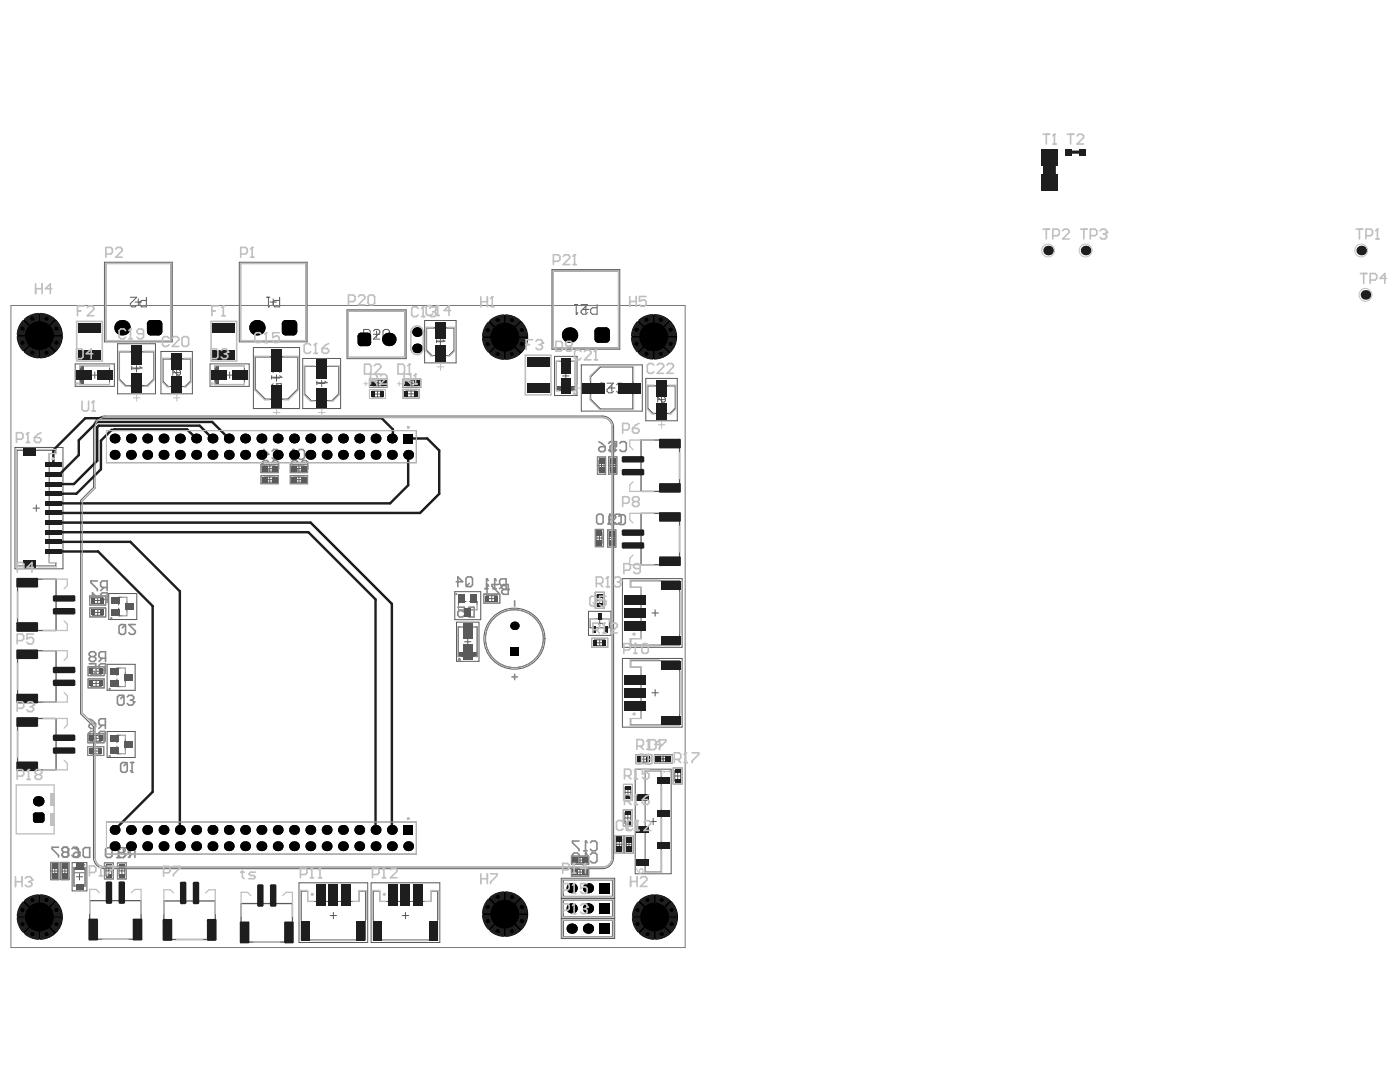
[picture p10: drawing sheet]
<svg xmlns="http://www.w3.org/2000/svg" width="279mm" height="216mm" viewBox="0 0 279 216" stroke-linecap="round" stroke-linejoin="round" font-family="sans-serif">
<g fill="none" stroke="#5a5a5a" stroke-width=".2">
<path d="M27.6 59.6v1.3M54.5 59.6v1.3M15 72.6h7.8v4.5h-7.8zM18.3 74.9h1.3M18.9 74.2v1.3M27 60.3h1.2M41.9 72.6h7.8v4.5h-7.8zM45.2 74.9h1.3M45.8 74.2v1.3M53.9 60.3h1.3M73.7 75.6h3.6v1.7h-3.6zM73.7 77.7h3.2v1.8h-3.2z"/>
<path d="M74.5 66.7h1.3M74.8 78.6h1.1M74.9 76.5h1.3M75.2 66.1v1.2M75.3 78v1.2M75.5 75.8v1.3M80.4 75.6h3.6v1.7h-3.6zM80.4 77.7h3.2v1.8h-3.2zM81.5 78.6h1.1M81.5 76.5h1.3M82 78v1.2M82.2 75.8v1.3"/>
<path d="M110.7 71.1h4.5v7.8h-4.5zM112.3 75h1.3M112.9 74.4v1.3M116.3 61.7h1.3M116.9 61.1v1.3M3 89.3h9.6v24.2h-9.6zM19.3 83.7l1-.6 .6-.1h99.3a2.24 2.24 0 0 1 2.3 2.3v85.8a2.24 2.24 0 0 1-2.3 2.2h-99.3a2.24 2.24 0 0 1-2.2-2.2v-26.1l-2.6-2.6v-42.6l2.6-2.5v-12v-.6zM52.1 92.7h3.5v1.6h-3.5zM52.1 94.9h3.5v1.6h-3.5zM53.2 95.7h1.3M53.2 93.5h1.3M53.8 92.9v1.2"/>
<path d="M53.8 95.1v1.3M57.9 94.9h3.5v1.6h-3.5zM57.9 92.7h3.5v1.6h-3.5zM59 95.7h1.3M59 93.5h1.3M59.7 92.9v1.2M59.7 95.1v1.3M119.2 91.2h1.7v3.4h-1.7zM119.4 92.9h1.3M120 92.3v1.3M121.5 91.1h1.6v3.5h-1.6zM121.7 92.9h1.2"/>
<path d="M122.3 92.2v1.3M6.6 101.4h1.3M7.2 100.8v1.2M17.9 118.9h3.2v1.8h-3.2zM18.9 119.8h1.2M19.5 119.2v1.2M21.7 118.4h5.6v5.2h-5.6zM90.8 118.1h5.1v5.6h-5.1zM96.5 118.5h3.2v1.8h-3.2zM97.6 119.4h1.1M98.1 118.9v1.1M118.8 105.6h1.7v3.5h-1.7z"/>
<path d="M118.8 118.2h1.8v3.2h-1.8zM119 107.4h1.3M119.1 119.8h1.2M119.6 106.7v1.3M119.7 119.2v1.1M121.3 105.7h1.6v3.5h-1.6zM121.5 107.5h1.2M122.1 106.8v1.3M124.2 115.5h11.9v13.7h-11.9zM17.6 133h3.2v1.8h-3.2zM17.6 135.5h3.2v1.8h-3.2zM17.9 121.3h3.2v1.8h-3.2z"/>
<path d="M18.6 133.9h1.2M18.6 136.4h1.2M18.9 122.2h1.2M19.2 133.4v1.1M19.2 135.8v1.1M19.5 121.6v1.2M21.4 132.6h5.6v5.1h-5.6zM91.1 124.1h4.5v7.9h-4.5zM92.7 128.1h1.3M93.4 127.4v1.3M117.4 122h4.5v4.8h-4.5zM118.1 127.4h3.2v1.7h-3.2z"/>
<path d="M119 124.4h1.3M119.1 128.3h1.2M119.7 127.7v1.1M119.7 123.7v1.3M124.2 131.4h11.9v13.7h-11.9zM130.1 138.2h1.3M130.1 122.3h1.3M130.7 121.7v1.3M130.7 137.6v1.3M17.5 149h3.2v1.8h-3.2zM17.6 146.4h3.2v1.8h-3.2zM18.5 149.9h1.2"/>
<path d="M18.6 147.3h1.1M19.1 149.3v1.1M19.2 146.7v1.2M21.4 146h5.6v5.1h-5.6zM124.4 156.5h1.8v3.2h-1.8zM124.7 158.1h1.2M125.3 157.5v1.2M126.8 153.5h7.1v20.9h-7.1zM126.9 150.6h3.2v1.8h-3.2zM127.9 151.5h1.2M128.5 150.9v1.2M130.6 150.6h3.6v1.7h-3.6z"/>
<path d="M131.7 151.4h1.3M132.4 150.8v1.3M134.3 153.2h1.8v3.2h-1.8zM134.7 154.8h1.1M135.2 154.3v1.1M10.1 172.1h1.7v3.4h-1.7zM10.3 173.8h1.3M10.9 173.2v1.2M12.1 172.1h1.7v3.4h-1.7zM12.3 173.8h1.3M13 173.2v1.2M14.4 172.1h2.9v5.7h-2.9z"/>
<path d="M15.2 174.9h1.3M15.9 174.3v1.3M20.8 172.2h1.8v3.2h-1.8zM21.1 173.8h1.2M21.7 173.2v1.2M23.4 172.2h1.8v3.2h-1.8zM23.8 173.8h1.1M24.3 173.2v1.2M59.7 176.2h13.7v11.9h-13.7zM74.1 176.2h13.7v11.9h-13.7zM112 175.2h10.7v4h-10.7zM112 179.3h10.7v3.9h-10.7z"/>
<path d="M114 170.8h3.5v1.7h-3.5zM114 173.2h3.5v1.6h-3.5zM115.1 171.6h1.3M115.1 174h1.3M115.8 171v1.3M115.8 173.4v1.2M116.7 177.2h1.3M117.3 176.6v1.3M122.8 166.7h1.6v3.5h-1.6zM123 168.5h1.2M123.6 167.8v1.3M124.4 161.6h1.8v3.2h-1.8z"/>
<path d="M124.7 166.8h1.6v3.4h-1.6zM124.7 163.2h1.2M124.9 168.5h1.3M125.3 162.6v1.2M125.5 167.9v1.2M129.7 163.9h1.3M130.4 163.3v1.3M65.9 182.7h1.3M66.5 182v1.3M80.3 182.7h1.3M80.9 182v1.3M112 183.3h10.7v4h-10.7z"/>
<path d="M116.7 185.3h1.3M116.7 181.3h1.3M117.3 180.6v1.3M117.3 184.7v1.2"/>
<circle cx="102.7" cy="127.4" r="6.1"/>
</g>
<g fill="#5a5a5a">
<path d="M91.9 119.2h.5v.7h-.5z"/>
<path d="M94.3 119.2h.6v.7h-.6z"/>
<path d="M93.1 121.8h.5v.7h-.5z"/>
<path d="M22.5 149.5h.8v.6h-.8z"/>
<path d="M22.5 147.1h.8v.5h-.8z"/>
<path d="M25.1 148.3h.7v.6h-.7z"/>
<path d="M22.5 136.1h.8v.5h-.8z"/>
<path d="M22.5 133.7h.8v.5h-.8z"/>
<path d="M25.1 134.9h.7v.5h-.7z"/>
<path d="M22.8 121.9h.8v.6h-.8z"/>
<path d="M22.8 119.5h.8v.6h-.8z"/>
<path d="M25.4 120.7h.8v.6h-.8z"/>
<path d="M132.1 151l.6 .4-.6 .4z"/>
<path d="M75.2 76.1l.6 .4-.6 .4z"/>
<path d="M81.9 76.1l.6 .4-.6 .4z"/>
</g>
<g fill="none" stroke="#5a5a5a" stroke-width=".2">
<path d="M16 73h5.9v3.7h-5.9zM42.9 73h5.9v3.7h-5.9zM74.3 78h2.1v1.2h-2.1zM74.5 76h2v1h-2zM81 78h2.1v1.2h-2.1zM81.2 76h2v1h-2zM111.1 72.1h3.7v5.9h-3.7zM3.4 89.9h7.7v.6h-1.3v21.8h1.3v.6h-7.7zM19 85.3v12.1l-2.6 2.6v42.3l2.6 2.5v26.3M20.9 83.3h99.3M21.2 85.9h61.9v6.4h-61.9zM52.8 93h2v1h-2z"/>
<path d="M52.8 95.2h2v1h-2zM58.6 95.2h2.1v1h-2.1zM58.6 93h2.1v1h-2.1zM119.5 91.9h1.1v2h-1.1zM121.8 91.9h1v2h-1zM122.1 85.3v85.8M18.5 119.2h2v1.2h-2zM24.3 119.2h-.6v1.5M97.1 118.9h2.1v1.1h-2.1zM119.1 106.3h1v2.1h-1zM119.1 118.7h1.2v2.1h-1.2zM121.6 106.4h1v2.1h-1z"/>
<path d="M125.9 115.9h9.7v12.8h-9.7v-1.3h2v-10.2h-2zM18.2 133.4h2v1.1h-2zM18.2 135.8h2v1.1h-2zM18.5 121.6h2v1.2h-2zM23.3 135.5v1.5h.7M23.7 121.3v1.6h.6M24 133.3h-.7v1.5M25 134.2v1.9M25.3 120.1v1.9M91.5 125.1h3.7v5.9h-3.7zM92.4 121.7h1.9M93 120h-1.5v.7"/>
<path d="M93.7 120h1.5v.7M117.8 123.5h3.8v1.8h-3.8zM118.7 127.7h2v1.1h-2zM125.9 131.8h9.7v12.8h-9.7v-1.2h2v-10.3h-2zM18.1 149.3h2v1.1h-2zM18.1 146.7h2.1v1.2h-2.1zM23.3 148.9v1.5h.7M24 146.7h-.7v1.5M25 147.6v1.9M124.7 157.1h1.2v2h-1.2zM127.5 150.9h2v1.2h-2zM128.8 158.7h-1v.7h1"/>
<path d="M128.8 153.8h3.2v20.2h-3.2zM131.4 150.9h2v1h-2zM132 155.5h1v.6h-1M134.7 153.8h1.1v2.1h-1.1zM10.4 172.8h1v2h-1zM12.4 172.8h1.1v2h-1.1zM14.8 173.1h2.2v3.7h-2.2zM20.9 173h99.3M21.1 172.8h1.2v2h-1.2zM21.2 164h61.9v6.4h-61.9zM23.8 172.8h1.1v2h-1.1zM60.1 177.8h1.3v2.1h10.3v-2.1h1.2v9.8h-12.8z"/>
<path d="M74.5 177.8h1.3v2.1h10.2v-2.1h1.3v9.8h-12.8zM112.5 175.6h9.7v3.3h-9.7zM112.5 179.6h9.7v3.3h-9.7zM114.7 171.1h2.1v1h-2.1zM114.7 173.5h2.1v1h-2.1zM123.1 167.4h1v2.1h-1zM124.7 162.2h1.2v2h-1.2zM125 167.5h1v2h-1zM128.8 171.7h-1v.7h1M128.8 165.2h-1v.7h1M132 168.5h1v.6h-1M132 162h1v.6h-1"/>
<path d="M112.5 183.7h9.7v3.2h-9.7z"/>
</g>
<g fill="#5a5a5a">
<path d="M91.5 130.2h3.7v.7h-3.7z" fill-rule="evenodd"/>
<path d="M14.8 173.1h2.2v.5h-2.2z" fill-rule="evenodd"/>
<path d="M111.1 77.1h3.7v.8h-3.7z" fill-rule="evenodd"/>
<path d="M42.9 73h.8v3.7h-.8z" fill-rule="evenodd"/>
<path d="M16 73h.8v3.7h-.8z" fill-rule="evenodd"/>
</g>
<g fill="none" stroke="#5a5a5a" stroke-width=".2">
<path d="M20.8 52.3h13.6v15.9h-13.6zM21.1 52.6h13v15.4h-13zM26 59.3h1.3l-1.3 1.3v.3l.3 .3h.7l.3-.3M29.2 59.3v1.9h-1l-.3-.3v-.6l.3-.3h1M47.8 52.3h13.5v15.9h-13.5zM48 52.6h13v15.4h-13zM53.2 59.3h.7M53.6 59.3v1.9M55.8 59.3v1.9h-1l-.3-.3v-.6l.3-.3h1M110.2 53.8h13.5v15.9h-13.5zM110.4 54h13v15.4h-13zM23.5 68.6h7.5v10h-7.5z"/>
<path d="M23.9 70.2h6.7v5.5l-1.2 1.3h-4.3l-1.2-1.3zM26.3 73.1v.6M26.3 73.4h1.9M26.6 73.6h1.3M26.6 72.5l-.3-.4v-.6l.3-.3h1.3l.3 .3v.6l-.3 .4M26.6 74.7l-.3 .3v.7l.3 .3h1.3l.3-.3v-.7l-.3-.3h-.3l-.4 .3v1M27.2 72.9v1.3M27.9 73.1l.3 .3M28.2 73.4h.1M32.1 70.1h6.3v8.5h-6.3zM32.5 71.6h5.5v4.5l-1 1h-3.5l-1-1zM34.5 75.6l.2-.2h1.1l.2 .2v.6l-.2 .2h-1.1l-.2-.2z"/>
<path d="M34.6 74.4h1.3M34.7 73.3l-.2-.2v-.5l.2-.3h1.1l.2 .3v.5l-.2 .2M35.3 73.7v1.3M35.8 73.8l.2 .3v.5l-.2 .3h-.3l-1-1.1v1.1M50.6 69.4h9.2v12.1h-9.2zM50.9 71.2h8.5v6.5l-2 2h-4.5l-2-2zM53.6 61.2h.1M53.9 60.9l-.3 .3M54.2 75v.6M54.2 75.3h1.9M54.5 75.4h1.3M54.5 74.3l-.3-.3v-.6l.3-.4h1.3l.3 .4v.6l-.3 .3"/>
<path d="M54.5 76.6l-.3 .3v.6l.3 .3h.7l.3-.3v-.3l-.3-.6h.9v1.2M55.2 74.8v1.3M55.8 75l.3 .3M56.1 75.3h.1M60.4 71.5h7.6v10h-7.6zM60.8 73.1h6.8v5.5l-1.3 1.3h-4.2l-1.3-1.3zM63.2 76.4h2M63.2 76v.7M63.2 78l.4-.4h.6v1l-.3 .3h-.3l-.4-.3zM63.6 76.5h1.2M63.6 75.4l-.4-.3v-.7l.4-.3h1.2l.4 .3v.7l-.4 .3M64.2 77.6l.6 .7 .4 .6"/>
<path d="M64.2 75.9v1.3M64.8 76l.4 .4M65.2 76.4h.1M69.3 61.8h11.8v9.8h-11.8zM69.5 62.1h11.3v9.2h-11.3zM72.6 67h1l.3-.3v-.6l-.3-.4h-1v2M74.5 66.1l.3-.4h.7l.3 .4v.3l-1.3 1.3h1.3M76.4 66.1l.4-.4h.6l.3 .4v1.2l-.3 .4h-.6l-.4-.4zM84.7 64h6.3v8.4h-6.3zM85.1 65.4h5.5v4.5l-1 1h-3.4l-1.1-1zM87.1 67.8v.5M87.1 68.1h1.6"/>
<path d="M87.1 69.8h1.6l-.8-.7v1M87.2 68.2h1.3M87.4 67.3l-.3-.3v-.5l.3-.2h1l.3 .2v.5l-.3 .3M87.9 67.5v1.3M88.4 67.8l.3 .3M88.7 68.1h.1M114.7 60.8h.6M115 62.7h.1M115 60.8v1.9M115.3 62.4l-.3 .3M116 60.8h1.2l-1.2 1.3v.3l.3 .3h.6l.3-.3M116 72.8h12.2v9.2h-12.2z"/>
<path d="M117.9 75.2l2-2h6.4v8.4h-6.4l-2-1.9zM119.2 60.8v1.9h-1l-.3-.3v-.7l.3-.3h1M119.9 76.5h.6M120.2 78.4h.1M120.2 76.5v1.9M120.5 78.1l-.3 .3M121.1 76.5h1.3l-1.3 1.2v.4l.4 .3h.6l.3-.3M121.5 77.4h1.2M122.1 76.8v1.3M123.1 76.8l.3-.3h.6l.3 .3v1.3l-.3 .3h-.6l-.3-.3M128.9 75.5h6.3v8.5h-6.3zM129.3 77h5.5v4.5l-1 1h-3.5l-1-1z"/>
<path d="M131.4 79.7h1.3M131.5 78.7l-.2-.2v-.6l.2-.2h1l.3 .2v.6l-.3 .2M132 79.1v1.3M132.5 79.2l.3 .3v.5l-.3 .2h-.2l-1-1v1M20.9 83.3a1.92 1.92 0 0 0-1.9 2M120.2 83.3a1.92 1.92 0 0 1 1.9 2M132.5 80.8l.3 .2v.5l-.3 .3h-.2l-1-1v1M19 171.1a1.92 1.92 0 0 0 1.9 1.9M122.1 171.1a1.92 1.92 0 0 1-1.9 1.9"/>
<circle cx="102.7" cy="127.4" r="5.8"/>
</g>
<g fill="none" stroke="#5a5a5a" stroke-width=".26">
<path d="M127.9 87.8h7.7v10.3h-7.7zM3.5 115.6h7.7v10.2h-7.7zM127.9 102.4h7.7v10.3h-7.7zM3.5 129.8h7.7v10.3h-7.7zM3.5 143.4h7.7v10.2h-7.7zM17.9 179.7h10.3v7.7h-10.3zM32.7 179.8h10.3v7.7h-10.3zM48.1 180.3h10.3v7.7h-10.3z"/>
<circle cx="81.5" cy="85.3" r=".13"/>
<circle cx="81.5" cy="163.4" r=".13"/>
</g>
<path d="M2.2 61h134.5v128.1h-134.5z" fill="none" stroke="#787878" stroke-width=".2"/>
<path d="M91.8 125.1h-.4v5.9h.4M94.9 125.1h.4v5.9h-.4M14.7 174.1h2.3M14.9 173.1h-.2v3.7h.2M16.9 173.1h.1v3.7h-.1" fill="none" stroke="#8c8c8c" stroke-width=".26"/>
<g fill="none" stroke="#8c8c8c" stroke-width=".2">
<path d="M52.1 95h3.4v1.5h-3.4zM52.1 92.7h3.4v1.5h-3.4zM57.9 95h3.5v1.5h-3.5zM57.9 92.7h3.5v1.5h-3.5zM119.3 91.2h1.5v3.4h-1.5zM121.5 91.2h1.5v3.4h-1.5zM17.9 118.9h3.2v1.8h-3.2zM24.3 119.2h1v.9M96.6 118.5h3.1v1.8h-3.1zM118.9 105.6h1.5v3.5h-1.5zM121.3 105.7h1.5v3.5h-1.5zM17.6 133.1h3.2v1.7h-3.2z"/>
<path d="M17.6 135.5h3.2v1.8h-3.2zM17.9 121.3h3.2v1.8h-3.2zM24 133.3h1v.9M25 136.1v.9h-1M25.3 122v.9h-1M91.5 120.7v1h.9M95.2 120.7v1h-.9M17.5 149h3.2v1.8h-3.2zM17.6 146.4h3.1v1.8h-3.1zM24 146.7h1v.9M25 149.5v.9h-1M10.2 172.1h1.5v3.4h-1.5z"/>
<path d="M12.2 172.1h1.5v3.4h-1.5zM20.8 172.2h1.8v3.2h-1.8zM23.4 172.2h1.8v3.2h-1.8zM114 170.9h3.5v1.5h-3.5zM114 173.3h3.5v1.5h-3.5z"/>
</g>
<path d="M98.4 117.5h.7M98.7 115.5v2M100.4 116.8l-.7 .7M101 116.8h-1l-.3-.3v-.7l.3-.3h1v2M102.7 119.9v1.1M102.2 135.1h1.1M102.7 134.5v1.1M14.6 170.4l.4-.3h1v.7l-.4 .3h-.6l-.4-.3zM14.6 169.1l.7 .3 .7 .7M16.6 169.4l.3-.3h1v2h-1l-.3-.3z" fill="none" stroke="#8c8c8c" stroke-width=".33"/>
<circle cx="98.7" cy="115.5" r=".16" fill="#8c8c8c"/>
<path d="M96.8 117.5h.6M97.1 115.5v2M98.7 115.5l.4 .3" fill="none" stroke="#8c8c8c" stroke-width=".33"/>
<circle cx="97.1" cy="115.5" r=".16" fill="#8c8c8c"/>
<path d="M97.1 115.5l.3 .3M23.3 171.1h.7M23.7 169.2v1.9M25.3 170.5l-.7 .6M25.9 170.5h-.9l-.4-.4v-.6l.4-.3h.9v1.9" fill="none" stroke="#8c8c8c" stroke-width=".33"/>
<circle cx="23.7" cy="169.2" r=".16" fill="#8c8c8c"/>
<g fill="none" stroke="#8c8c8c" stroke-width=".33">
<path d="M18.1 119.3h1.3l-.9-1v1.9M19.4 115.9h-1.3v.3l1.3 1.3v.4M20.7 117.2l-.6 .7M20.7 119.6l-.6 .6M21.4 117.2h-1l-.3-.3v-.7l.3-.3h1v2M21.4 119.6h-1l-.3-.3v-.7l.3-.3h1v1.9M17.8 132.4h1.3v1l-.6-.3h-.4l-.3 .3v.7l.3 .3h.7l.3-.3M18.1 131l-.3-.3v-.3l.3-.4h.7l.3 .4v.3l-.3 .3M18.1 131l-.3 .3v.4l.3 .3h.7l.3-.3v-.4l-.3-.3M18.1 131h.7M20.4 131.3l-.6 .7M20.4 133.8l-.6 .6"/>
<path d="M21.1 131.3h-1l-.3-.3v-.6l.3-.4h1v2M21.1 133.8h-1l-.3-.4v-.6l.3-.4h1v2M17.8 143.4l.6 .3 .7 .7M17.8 144.7l.3-.3h1v.6l-.4 .4h-.6l-.3-.4zM19 146.3l-.3-.3h-.6l-.4 .3v.3M20.3 147.3l-.6 .6M20.4 144.7l-.7 .7M21 147.3h-1l-.3-.4v-.6l.3-.3h1v1.9M21 144.7h-.9l-.4-.3v-.7l.4-.3h.9v2M21.4 169.2h.6l.4 .3v1.3l-.4 .3h-.6l-.3-.3v-1.3zM23.7 169.2l.3 .3M23.7 170.1h.9l.4-.3v-.3l-.4-.3h-.6l-.3 .3v1.3l.3 .3h.6l.4-.3"/>
<path d="M26.3 170.5l-.7 .6M26.9 170.5h-1l-.3-.4v-.6l.3-.3h1v1.9"/>
</g>
<circle cx="17.7" cy="146.6" r=".16" fill="#8c8c8c"/>
<path d="M91 116.1h1.3l-.9-1v2M93 115.4l.3-.3h.7l.3 .3v1.3l-.3 .4h-.7l-.3-.4zM93.6 116.4l-.6 .7M23.4 139.1l.4-.4h.6l.3 .4v1.3l-.3 .3h-.6l-.4-.3zM24.7 138.7l-.6 .7M17.7 146.6l.4 .3M18.1 146.9h.3M18.1 146.9l-.4 .4v.3l.4 .3h.6l.3-.3M26.7 140v.4l-.3 .3h-.7l-.3-.3" fill="none" stroke="#8c8c8c" stroke-width=".33"/>
<circle cx="26.7" cy="140" r=".16" fill="#8c8c8c"/>
<path d="M24.1 124.6h.6l.4 .3v1.4l-.4 .3h-.6l-.3-.3v-1.4zM25.1 124.6l-.7 .7M25.4 139.1l.3-.4h.7l.3 .4v.3l-.3 .3M26 139.7h.4M26.4 139.7l.3 .3M27 124.6h-1.3l1.3 1.3v.4l-.3 .3h-.7l-.3-.3M24.4 152.2h.7l.3 .3v1.3l-.3 .3h-.7l-.3-.3v-1.3zM25.4 152.2l-.7 .6M26 152.2h.7M26.4 152.2v1.9" fill="none" stroke="#8c8c8c" stroke-width=".33"/>
<circle cx="26.4" cy="154.1" r=".16" fill="#8c8c8c"/>
<path d="M91.4 121.2h1.3v.9l-.7-.3h-.3l-.3 .3v.7l.3 .3h.6l.4-.3M93.3 121.5l.3-.3h1v1.9h-1l-.3-.3zM26 153.8l.4 .3M116.5 172.1h.7M116.9 170.2v1.9M117.8 170.5l.4-.3h.6l.3 .3v1.3l-.3 .3h-.6l-.4-.3" fill="none" stroke="#8c8c8c" stroke-width=".33"/>
<circle cx="116.9" cy="170.2" r=".16" fill="#8c8c8c"/>
<path d="M114.6 171.2l-.3-.4v-.3l.3-.3h.6l.4 .3v.3l-.4 .4M114.6 171.2l-.3 .3v.3l.3 .3h.6l.4-.3v-.3l-.4-.3M114.6 171.2h.6M116.5 169.8h.7M116.9 170.2l.3 .3M116.9 167.8v2M117.8 168.1l.4-.3h.6l.3 .3v1.3l-.3 .4h-.6l-.4-.4" fill="none" stroke="#8c8c8c" stroke-width=".33"/>
<circle cx="116.9" cy="167.8" r=".16" fill="#8c8c8c"/>
<path d="M121.3 104.6h.7M121.7 102.6v2M122.6 102.9l.4-.3h.6l.4 .3v1.3l-.4 .4h-.6l-.4-.4M115.6 167.8h-1.3v.3l1.3 1.3v.4M116.9 167.8l.3 .3" fill="none" stroke="#8c8c8c" stroke-width=".33"/>
<circle cx="121.7" cy="102.6" r=".16" fill="#8c8c8c"/>
<g fill="none" stroke="#8c8c8c" stroke-width=".33">
<path d="M52.3 90.7h1.3l-.9-1v1.9M53.6 92.2l-.3-.3h-.6l-.4 .3v.4M54.3 90l.3-.3h.7l.3 .3v1.3l-.3 .3h-.7l-.3-.3M54.3 92.2l.3-.3h.7l.3 .3v1.3l-.3 .4h-.7l-.3-.4M119.5 89.5l.3-.4h1v.7l-.3 .3h-.7l-.3-.3zM119.5 88.2l.6 .3 .7 .6M121.4 88.5l.4-.3h.6l.3 .3v1.3l-.3 .3h-.6l-.4-.3M121.7 88.1h1.3v1l-.6-.3h-.3l-.4 .3v.7l.4 .3h.6l.3-.3M123.7 88.5l.3-.4h.7l.3 .4v1.3l-.3 .3h-.7l-.3-.3M119.4 102.6h.6l.4 .3v1.3l-.4 .4h-.6l-.3-.4v-1.3zM121.5 103.7h1l.3-.3v-.4l-.3-.3h-.6l-.4 .3v1.3l.4 .4h.6l.3-.4M121.7 102.6l.3 .3"/>
<path d="M123.5 103l.3-.3h.7l.3 .3v1.3l-.3 .4h-.7l-.3-.4M11.7 169.1h-1.3v.3l1.3 1.3v.3M12.3 169.4l.4-.3h.7l.3 .3v.3l-.3 .3M12.7 169.1l-.3 .3v.3l.3 .3M12.7 170l-.3 .4v.3l.3 .3M12.7 170h.7M13.3 169.1l.3 .3v1.3l-.3 .3M13.4 170l.3 .4v.3l-.3 .3h-.7l-.4-.3M14.4 169.4l.3-.3h.6l.4 .3v1.3l-.4 .3h-.6l-.3-.3"/>
</g>
<circle cx="52.3" cy="92.6" r=".16" fill="#8c8c8c"/>
<path d="M52.3 92.6l.4 .3M52.7 92.9h.3M52.7 92.9l-.4 .3v.3l.4 .4h.6l.3-.4M58.2 91.6h.6M58.5 89.7v1.9M59.5 90l.3-.3h.6l.4 .3v1.3l-.4 .3h-.6l-.3-.3M59.5 92.2l-.4-.3h-.6l-.3 .3v.4l1.3 1.3h-1.3M60.1 92.2l.3-.3h.7l.3 .3v1.3l-.3 .4h-.7l-.3-.4" fill="none" stroke="#8c8c8c" stroke-width=".33"/>
<circle cx="58.5" cy="89.7" r=".16" fill="#8c8c8c"/>
<path d="M58.5 89.7l.3 .3M101.4 116.6v2h-.9l-.4-.3v-.4l.4-.3h.9" fill="none" stroke="#8c8c8c" stroke-width=".33"/>
<circle cx="101.4" cy="117.6" r=".16" fill="#8c8c8c"/>
<path d="M96.9 118.6h.6M97.2 116.6v2M99.5 116.6h-1.3v.4l1.3 1.3v.3h-1.3M101.4 116.6h-.9l-.4 .4v.3l.4 .3h.9" fill="none" stroke="#8c8c8c" stroke-width=".33"/>
<circle cx="97.2" cy="116.6" r=".16" fill="#8c8c8c"/>
<path d="M97.2 116.6l.3 .4" fill="none" stroke="#8c8c8c" stroke-width=".33"/>
<circle cx="91.7" cy="131.6" r=".16" fill="none" stroke="#8c8c8c" stroke-width=".32"/>
<g fill="none" stroke="#8c8c8c" stroke-width=".2">
<circle cx="91" cy="118.5" r=".13"/>
<circle cx="21.9" cy="137.5" r=".13"/>
<circle cx="22.2" cy="123.3" r=".13"/>
<circle cx="102.7" cy="127.4" r="5.8"/>
<circle cx="21.9" cy="150.9" r=".13"/>
<circle cx="16.9" cy="172.6" r=".06"/>
</g>
<g fill="#000">
<path d="M30.1 66.2v.7zM29.3 66.2h.8v.7a.77 .77 0 0 1-.8-.7z"/>
<path d="M29.3 64.6h.8zM29.6 64.1l.5-.2v.7h-.8z"/>
<path d="M31.6 66.2h.8zM31.6 66.2h.8a.77 .77 0 0 1-.8 .7z"/>
<path d="M31.6 63.9v.7zM31.6 63.9a.77 .77 0 0 1 .8 .7h-.8z"/>
<path d="M57 66.2v.7zM56.2 66.2h.8v.7a.77 .77 0 0 1-.8-.7z"/>
<path d="M56.2 64.6h.8zM56.5 64.1l.5-.2v.7h-.8z"/>
<path d="M58.6 66.2h.7zM58.6 66.2h.7a.77 .77 0 0 1-.7 .7z"/>
<path d="M58.6 63.9v.7zM58.6 63.9a.77 .77 0 0 1 .7 .7h-.7z"/>
<path d="M71.4 67.1h.6zM71.6 66.6l.4-.2v.7h-.6z"/>
<path d="M72 68.4v.7zM71.4 68.4h.6v.7a.67 .67 0 0 1-.6-.7z"/>
<path d="M73.4 66.4v.7zM73.4 66.4a.67 .67 0 0 1 .7 .7h-.7z"/>
<path d="M73.4 68.4h.7zM73.4 68.4h.7a.67 .67 0 0 1-.7 .7z"/>
<path d="M119.4 67.6v.8zM118.6 67.6h.8v.8a.77 .77 0 0 1-.8-.8z"/>
<path d="M118.6 66.1h.8zM118.9 65.5l.5-.2v.8h-.8z"/>
<path d="M120.9 67.6h.8zM120.9 67.6h.8a.77 .77 0 0 1-.8 .8z"/>
<path d="M120.9 65.3v.8zM120.9 65.3a.77 .77 0 0 1 .8 .8h-.8z"/>
<path d="M7.1 163.6v.6zM6.6 163.6h.5v.6l-.3-.1z"/>
<path d="M6.6 162.6h.5zM6.6 162.4l.5-.3v.5h-.5z"/>
<path d="M8.4 163.6h.5zM8.4 163.6h.5l-.1 .3-.4 .3z"/>
<path d="M8.4 162.1v.5zM8.4 162.1l.4 .3 .1 .2h-.5z"/>
<circle cx="4.5" cy="65.6" r=".42"/>
<circle cx="4.5" cy="68.4" r=".42"/>
<circle cx="6.5" cy="63.6" r=".42"/>
<circle cx="6.5" cy="70.4" r=".42"/>
<circle cx="7.9" cy="67" r="4.5"/>
<circle cx="9.3" cy="63.6" r=".42"/>
<circle cx="9.3" cy="70.4" r=".42"/>
<circle cx="11.3" cy="65.6" r=".42"/>
<circle cx="11.3" cy="68.4" r=".42"/>
<circle cx="24.4" cy="65.4" r="1.54"/>
<circle cx="51.3" cy="65.4" r="1.54"/>
<circle cx="77.6" cy="67.7" r="1.34"/>
<circle cx="83.2" cy="69.5" r=".96"/>
<circle cx="83.2" cy="66.3" r=".96"/>
<circle cx="97.3" cy="68.7" r=".42"/>
<circle cx="97.3" cy="65.9" r=".42"/>
<circle cx="99.3" cy="70.7" r=".42"/>
<circle cx="99.3" cy="63.9" r=".42"/>
<circle cx="100.7" cy="67.3" r="4.5"/>
<circle cx="102.2" cy="70.7" r=".42"/>
<circle cx="102.2" cy="63.9" r=".42"/>
<circle cx="104.1" cy="68.7" r=".42"/>
<circle cx="104.1" cy="65.9" r=".42"/>
<circle cx="113.7" cy="66.9" r="1.54"/>
<circle cx="127.1" cy="65.8" r=".42"/>
<circle cx="127.1" cy="68.6" r=".42"/>
<circle cx="129.1" cy="63.8" r=".42"/>
<circle cx="129.1" cy="70.6" r=".42"/>
<circle cx="130.5" cy="67.2" r="4.5"/>
<circle cx="131.9" cy="63.8" r=".42"/>
<circle cx="131.9" cy="70.6" r=".42"/>
<circle cx="133.9" cy="65.8" r=".42"/>
<circle cx="133.9" cy="68.6" r=".42"/>
<circle cx="22.9" cy="87.5" r=".98"/>
<circle cx="22.9" cy="90.8" r=".98"/>
<circle cx="26.1" cy="90.8" r=".98"/>
<circle cx="26.1" cy="87.5" r=".98"/>
<circle cx="29.4" cy="87.5" r=".98"/>
<circle cx="29.4" cy="90.8" r=".98"/>
<circle cx="32.6" cy="87.5" r=".98"/>
<circle cx="32.6" cy="90.8" r=".98"/>
<circle cx="35.9" cy="90.8" r=".98"/>
<circle cx="35.9" cy="87.5" r=".98"/>
<circle cx="39.1" cy="87.5" r=".98"/>
<circle cx="39.1" cy="90.8" r=".98"/>
<circle cx="42.4" cy="90.8" r=".98"/>
<circle cx="42.4" cy="87.5" r=".98"/>
<circle cx="45.7" cy="90.8" r=".98"/>
<circle cx="45.7" cy="87.5" r=".98"/>
<circle cx="48.9" cy="87.5" r=".98"/>
<circle cx="48.9" cy="90.8" r=".98"/>
<circle cx="52.2" cy="90.8" r=".98"/>
<circle cx="52.2" cy="87.5" r=".98"/>
<circle cx="55.4" cy="87.5" r=".98"/>
<circle cx="55.4" cy="90.8" r=".98"/>
<circle cx="58.7" cy="87.5" r=".98"/>
<circle cx="58.7" cy="90.8" r=".98"/>
<circle cx="61.9" cy="90.8" r=".98"/>
<circle cx="61.9" cy="87.5" r=".98"/>
<circle cx="65.2" cy="87.5" r=".98"/>
<circle cx="65.2" cy="90.8" r=".98"/>
<circle cx="68.4" cy="90.8" r=".98"/>
<circle cx="68.4" cy="87.5" r=".98"/>
<circle cx="71.7" cy="87.5" r=".98"/>
<circle cx="71.7" cy="90.8" r=".98"/>
<circle cx="75" cy="90.8" r=".98"/>
<circle cx="75" cy="87.5" r=".98"/>
<circle cx="78.2" cy="90.8" r=".98"/>
<circle cx="78.2" cy="87.5" r=".98"/>
<circle cx="81.5" cy="90.8" r=".98"/>
<circle cx="102.7" cy="124.9" r=".84"/>
<circle cx="6.5" cy="179.6" r=".42"/>
<circle cx="9.3" cy="179.6" r=".42"/>
<circle cx="22.9" cy="168.9" r=".98"/>
<circle cx="22.9" cy="165.6" r=".98"/>
<circle cx="26.1" cy="165.6" r=".98"/>
<circle cx="26.1" cy="168.9" r=".98"/>
<circle cx="29.4" cy="168.9" r=".98"/>
<circle cx="29.4" cy="165.6" r=".98"/>
<circle cx="32.6" cy="165.6" r=".98"/>
<circle cx="32.6" cy="168.9" r=".98"/>
<circle cx="35.9" cy="168.9" r=".98"/>
<circle cx="35.9" cy="165.6" r=".98"/>
<circle cx="39.1" cy="165.6" r=".98"/>
<circle cx="39.1" cy="168.9" r=".98"/>
<circle cx="42.4" cy="168.9" r=".98"/>
<circle cx="42.4" cy="165.6" r=".98"/>
<circle cx="45.7" cy="165.6" r=".98"/>
<circle cx="45.7" cy="168.9" r=".98"/>
<circle cx="48.9" cy="168.9" r=".98"/>
<circle cx="48.9" cy="165.6" r=".98"/>
<circle cx="52.2" cy="168.9" r=".98"/>
<circle cx="52.2" cy="165.6" r=".98"/>
<circle cx="55.4" cy="165.6" r=".98"/>
<circle cx="55.4" cy="168.9" r=".98"/>
<circle cx="58.7" cy="165.6" r=".98"/>
<circle cx="58.7" cy="168.9" r=".98"/>
<circle cx="61.9" cy="168.9" r=".98"/>
<circle cx="61.9" cy="165.6" r=".98"/>
<circle cx="65.2" cy="165.6" r=".98"/>
<circle cx="65.2" cy="168.9" r=".98"/>
<circle cx="68.4" cy="165.6" r=".98"/>
<circle cx="68.4" cy="168.9" r=".98"/>
<circle cx="71.7" cy="165.6" r=".98"/>
<circle cx="71.7" cy="168.9" r=".98"/>
<circle cx="75" cy="168.9" r=".98"/>
<circle cx="75" cy="165.6" r=".98"/>
<circle cx="78.2" cy="165.6" r=".98"/>
<circle cx="78.2" cy="168.9" r=".98"/>
<circle cx="81.5" cy="168.9" r=".98"/>
<circle cx="99.3" cy="179" r=".42"/>
<circle cx="102.2" cy="179" r=".42"/>
<circle cx="114.1" cy="177.2" r="1.02"/>
<circle cx="117.3" cy="177.2" r="1.02"/>
<circle cx="129.2" cy="179.6" r=".42"/>
<circle cx="132.1" cy="179.6" r=".42"/>
<circle cx="4.5" cy="181.6" r=".42"/>
<circle cx="4.5" cy="184.4" r=".42"/>
<circle cx="6.5" cy="186.4" r=".42"/>
<circle cx="7.9" cy="183" r="4.5"/>
<circle cx="9.3" cy="186.4" r=".42"/>
<circle cx="11.3" cy="181.6" r=".42"/>
<circle cx="11.3" cy="184.4" r=".42"/>
<circle cx="97.3" cy="183.8" r=".42"/>
<circle cx="97.3" cy="181" r=".42"/>
<circle cx="99.3" cy="185.8" r=".42"/>
<circle cx="100.7" cy="182.4" r="4.5"/>
<circle cx="102.2" cy="185.8" r=".42"/>
<circle cx="104.1" cy="183.8" r=".42"/>
<circle cx="104.1" cy="181" r=".42"/>
<circle cx="114.1" cy="185.3" r="1.02"/>
<circle cx="114.1" cy="181.3" r="1.02"/>
<circle cx="117.3" cy="181.3" r="1.02"/>
<circle cx="117.3" cy="185.3" r="1.02"/>
<circle cx="127.3" cy="181.6" r=".42"/>
<circle cx="127.3" cy="184.4" r=".42"/>
<circle cx="129.2" cy="186.4" r=".42"/>
<circle cx="130.7" cy="183" r="4.5"/>
<circle cx="132.1" cy="186.4" r=".42"/>
<circle cx="134" cy="181.6" r=".42"/>
<circle cx="134" cy="184.4" r=".42"/>
</g>
<g fill="#000">
<path d="M29.3 64.6l.8-.7h1.5l.8 .7v1.6l-.8 .7h-1.5l-.8-.7z" fill-rule="evenodd"/>
<path d="M56.2 64.6l.8-.7h1.6l.7 .7v1.6l-.7 .7h-1.6l-.8-.7z" fill-rule="evenodd"/>
<path d="M71.4 67.1l.6-.7h1.4l.7 .7v1.3l-.7 .7h-1.4l-.6-.7z" fill-rule="evenodd"/>
<path d="M118.6 66.1l.8-.8h1.5l.8 .8v1.5l-.8 .8h-1.5l-.8-.8z" fill-rule="evenodd"/>
<path d="M80.5 86.5h1.9v2h-1.9z" fill-rule="evenodd"/>
<path d="M101.8 129.2h1.7v1.6h-1.7z" fill-rule="evenodd"/>
<path d="M7.1 162.1h1.3l.5 .5v1l-.5 .6h-1.3l-.5-.6v-1z" fill-rule="evenodd"/>
<path d="M80.5 164.6h1.9v2h-1.9z" fill-rule="evenodd"/>
<path d="M119.6 176.2h2v2.1h-2z" fill-rule="evenodd"/>
<path d="M119.6 184.3h2v2h-2z" fill-rule="evenodd"/>
<path d="M119.6 180.2h2v2.1h-2z" fill-rule="evenodd"/>
</g>
<path d="M7.6 159.9h.3" fill="none" stroke="#000" stroke-width="2"/>
<g fill="#5a5a5a">
<path d="M92.4 124.5h1.9v3h-1.9z" fill-rule="evenodd"/>
<path d="M92.4 128.6h1.9v3h-1.9z" fill-rule="evenodd"/>
<path d="M91.5 118.5h1.3v1.8h-1.3z" fill-rule="evenodd"/>
<path d="M93.9 118.5h1.3v1.8h-1.3z" fill-rule="evenodd"/>
<path d="M92.7 121.4h1.3v1.8h-1.3z" fill-rule="evenodd"/>
<path d="M96.9 118.9h.7v1.1h-.7z" fill-rule="evenodd"/>
<path d="M98.7 118.9h.7v1.1h-.7z" fill-rule="evenodd"/>
<path d="M119.1 105.9h1v1h-1z" fill-rule="evenodd"/>
<path d="M119.1 107.8h1v1h-1z" fill-rule="evenodd"/>
<path d="M121.6 106h1v1h-1z" fill-rule="evenodd"/>
<path d="M121.6 107.9h1v1h-1z" fill-rule="evenodd"/>
<path d="M121.8 91.4h1v1h-1z" fill-rule="evenodd"/>
<path d="M121.8 93.3h1v1.1h-1z" fill-rule="evenodd"/>
<path d="M119.5 91.4h1.1v1.1h-1.1z" fill-rule="evenodd"/>
<path d="M119.5 93.4h1.1v1h-1.1z" fill-rule="evenodd"/>
<path d="M52.3 95.2h1.1v1h-1.1z" fill-rule="evenodd"/>
<path d="M54.3 95.2h1v1h-1z" fill-rule="evenodd"/>
<path d="M60.1 93h1v1h-1z" fill-rule="evenodd"/>
<path d="M58.2 93h1v1h-1z" fill-rule="evenodd"/>
<path d="M60.1 95.2h1v1h-1z" fill-rule="evenodd"/>
<path d="M58.2 95.2h1v1h-1z" fill-rule="evenodd"/>
<path d="M52.3 93h1.1v1h-1.1z" fill-rule="evenodd"/>
<path d="M54.3 93h1v1h-1z" fill-rule="evenodd"/>
<path d="M12.4 174.3h1.1v1h-1.1z" fill-rule="evenodd"/>
<path d="M12.4 172.3h1.1v1.1h-1.1z" fill-rule="evenodd"/>
<path d="M10.4 172.3h1v1.1h-1z" fill-rule="evenodd"/>
<path d="M10.4 174.3h1v1h-1z" fill-rule="evenodd"/>
<path d="M15.1 172.3h1.5v1.1h-1.5z" fill-rule="evenodd"/>
<path d="M15.1 176.5h1.5v1.1h-1.5z" fill-rule="evenodd"/>
<path d="M21.1 172.5h1.2v.7h-1.2z" fill-rule="evenodd"/>
<path d="M21.1 174.4h1.2v.7h-1.2z" fill-rule="evenodd"/>
<path d="M23.8 174.4h1.1v.7h-1.1z" fill-rule="evenodd"/>
<path d="M23.8 172.5h1.1v.7h-1.1z" fill-rule="evenodd"/>
<path d="M114.3 171.1h1v1h-1z" fill-rule="evenodd"/>
<path d="M116.2 171.1h1v1h-1z" fill-rule="evenodd"/>
<path d="M114.3 173.5h1v1h-1z" fill-rule="evenodd"/>
<path d="M116.2 173.5h1v1h-1z" fill-rule="evenodd"/>
<path d="M19.7 146.7h.7v1.2h-.7z" fill-rule="evenodd"/>
<path d="M17.9 146.7h.7v1.2h-.7z" fill-rule="evenodd"/>
<path d="M19.7 149.3h.7v1.1h-.7z" fill-rule="evenodd"/>
<path d="M17.8 149.3h.7v1.1h-.7z" fill-rule="evenodd"/>
<path d="M21.9 149.1h1.8v1.3h-1.8z" fill-rule="evenodd"/>
<path d="M21.9 146.7h1.8v1.3h-1.8z" fill-rule="evenodd"/>
<path d="M24.7 147.9h1.8v1.3h-1.8z" fill-rule="evenodd"/>
<path d="M21.9 135.7h1.8v1.3h-1.8z" fill-rule="evenodd"/>
<path d="M21.9 133.3h1.8v1.3h-1.8z" fill-rule="evenodd"/>
<path d="M24.7 134.5h1.8v1.3h-1.8z" fill-rule="evenodd"/>
<path d="M19.8 133.4h.7v1.1h-.7z" fill-rule="evenodd"/>
<path d="M17.9 133.4h.7v1.1h-.7z" fill-rule="evenodd"/>
<path d="M19.8 135.8h.7v1.1h-.7z" fill-rule="evenodd"/>
<path d="M17.9 135.8h.7v1.1h-.7z" fill-rule="evenodd"/>
<path d="M20.1 119.2h.7v1.2h-.7z" fill-rule="evenodd"/>
<path d="M18.2 119.2h.7v1.2h-.7z" fill-rule="evenodd"/>
<path d="M20.1 121.6h.7v1.2h-.7z" fill-rule="evenodd"/>
<path d="M18.2 121.6h.7v1.2h-.7z" fill-rule="evenodd"/>
<path d="M22.2 121.6h1.8v1.3h-1.8z" fill-rule="evenodd"/>
<path d="M22.2 119.2h1.8v1.3h-1.8z" fill-rule="evenodd"/>
<path d="M25 120.4h1.8v1.3h-1.8z" fill-rule="evenodd"/>
</g>
<g fill="#1e1e1e">
<path d="M97.4 64.2l1.2 1.1a2.94 2.94 0 0 0-.7 1.8h-1.7a4.6 4.6 0 0 1 1.2-2.9z"/>
<path d="M96.2 67.4h1.7a2.94 2.94 0 0 0 .7 1.8l-1.2 1.2a4.6 4.6 0 0 1-1.2-3z"/>
<path d="M97.6 63.9a4.6 4.6 0 0 1 3-1.2v1.7a2.94 2.94 0 0 0-1.8 .7z"/>
<path d="M100.9 62.7a4.6 4.6 0 0 1 3 1.2l-1.2 1.2a2.94 2.94 0 0 0-1.8-.7z"/>
<path d="M103.6 67.4h1.7a4.6 4.6 0 0 1-1.2 3l-1.2-1.2a2.94 2.94 0 0 0 .7-1.8z"/>
<path d="M102.9 65.3l1.2-1.1a4.6 4.6 0 0 1 1.2 2.9h-1.7a2.94 2.94 0 0 0-.7-1.8z"/>
<path d="M100.9 70.2a2.94 2.94 0 0 0 1.8-.8l1.2 1.2a4.6 4.6 0 0 1-3 1.2z"/>
<path d="M98.8 69.4a2.94 2.94 0 0 0 1.8 .8v1.6a4.6 4.6 0 0 1-3-1.2z"/>
<path d="M98.8 184.5a2.94 2.94 0 0 0 1.8 .8v1.6a4.6 4.6 0 0 1-3-1.2z"/>
<path d="M100.9 185.3a2.94 2.94 0 0 0 1.8-.8l1.2 1.2a4.6 4.6 0 0 1-3 1.2z"/>
<path d="M102.9 180.5l1.2-1.2a4.6 4.6 0 0 1 1.2 3h-1.7a2.94 2.94 0 0 0-.7-1.8z"/>
<path d="M103.6 182.5h1.7a4.6 4.6 0 0 1-1.2 3l-1.2-1.2a2.94 2.94 0 0 0 .7-1.8z"/>
<path d="M100.9 177.9a4.6 4.6 0 0 1 3 1.2l-1.2 1.2a2.94 2.94 0 0 0-1.8-.8z"/>
<path d="M97.6 179.1a4.6 4.6 0 0 1 3-1.2v1.6a2.94 2.94 0 0 0-1.8 .8z"/>
<path d="M96.2 182.5h1.7a2.94 2.94 0 0 0 .7 1.8l-1.2 1.2a4.6 4.6 0 0 1-1.2-3z"/>
<path d="M97.4 179.3l1.2 1.2a2.94 2.94 0 0 0-.7 1.8h-1.7a4.6 4.6 0 0 1 1.2-3z"/>
<path d="M4.5 63.9l1.2 1.2a2.94 2.94 0 0 0-.7 1.7h-1.7a4.6 4.6 0 0 1 1.2-2.9z"/>
<path d="M3.3 67.1h1.7a2.94 2.94 0 0 0 .7 1.8l-1.2 1.2a4.6 4.6 0 0 1-1.2-3z"/>
<path d="M4.8 63.6a4.6 4.6 0 0 1 2.9-1.2v1.7a2.94 2.94 0 0 0-1.7 .7z"/>
<path d="M8 62.4a4.6 4.6 0 0 1 3 1.2l-1.2 1.2a2.94 2.94 0 0 0-1.8-.7z"/>
<path d="M10.8 67.1h1.6a4.6 4.6 0 0 1-1.2 3l-1.2-1.2a2.94 2.94 0 0 0 .8-1.8z"/>
<path d="M10 65.1l1.2-1.2a4.6 4.6 0 0 1 1.2 2.9h-1.6a2.94 2.94 0 0 0-.8-1.7z"/>
<path d="M8 69.9a2.94 2.94 0 0 0 1.8-.8l1.2 1.2a4.6 4.6 0 0 1-3 1.2z"/>
<path d="M4.8 70.3l1.2-1.2a2.94 2.94 0 0 0 1.7 .8v1.6a4.6 4.6 0 0 1-2.9-1.2z"/>
<path d="M127.3 179.9l1.2 1.2a2.94 2.94 0 0 0-.7 1.8h-1.7a4.6 4.6 0 0 1 1.2-3z"/>
<path d="M126.1 183.1h1.7a2.94 2.94 0 0 0 .7 1.8l-1.2 1.2a4.6 4.6 0 0 1-1.2-3z"/>
<path d="M127.5 179.7a4.6 4.6 0 0 1 3-1.3v1.7a2.94 2.94 0 0 0-1.8 .7z"/>
<path d="M130.8 178.4a4.6 4.6 0 0 1 3 1.3l-1.2 1.1a2.94 2.94 0 0 0-1.8-.7z"/>
<path d="M133.5 183.1h1.7a4.6 4.6 0 0 1-1.2 3l-1.2-1.2a2.94 2.94 0 0 0 .7-1.8z"/>
<path d="M132.8 181.1l1.2-1.2a4.6 4.6 0 0 1 1.2 3h-1.7a2.94 2.94 0 0 0-.7-1.8z"/>
<path d="M130.8 185.9a2.94 2.94 0 0 0 1.8-.8l1.2 1.2a4.6 4.6 0 0 1-3 1.2z"/>
<path d="M127.5 186.3l1.2-1.2a2.94 2.94 0 0 0 1.8 .8v1.6a4.6 4.6 0 0 1-3-1.2z"/>
<path d="M4.8 186.3l1.2-1.2a2.94 2.94 0 0 0 1.7 .8v1.6a4.6 4.6 0 0 1-2.9-1.2z"/>
<path d="M8 185.9a2.94 2.94 0 0 0 1.8-.8l1.2 1.2a4.6 4.6 0 0 1-3 1.2z"/>
<path d="M10 181.1l1.2-1.2a4.6 4.6 0 0 1 1.2 3h-1.6a2.94 2.94 0 0 0-.8-1.8z"/>
<path d="M10.8 183.1h1.6a4.6 4.6 0 0 1-1.2 3l-1.2-1.2a2.94 2.94 0 0 0 .8-1.8z"/>
<path d="M8 178.4a4.6 4.6 0 0 1 3 1.3l-1.2 1.1a2.94 2.94 0 0 0-1.8-.7z"/>
<path d="M4.8 179.7a4.6 4.6 0 0 1 2.9-1.3v1.7a2.94 2.94 0 0 0-1.7 .7z"/>
<path d="M3.3 183.1h1.7a2.94 2.94 0 0 0 .7 1.8l-1.2 1.2a4.6 4.6 0 0 1-1.2-3z"/>
<path d="M4.5 179.9l1.2 1.2a2.94 2.94 0 0 0-.7 1.8h-1.7a4.6 4.6 0 0 1 1.2-3z"/>
<path d="M127.4 70.5l1.1-1.1a2.94 2.94 0 0 0 1.8 .7v1.7a4.6 4.6 0 0 1-2.9-1.3z"/>
<path d="M130.6 70.1a2.94 2.94 0 0 0 1.8-.7l1.2 1.1a4.6 4.6 0 0 1-3 1.3z"/>
<path d="M132.6 65.3l1.2-1.2a4.6 4.6 0 0 1 1.2 3h-1.7a2.94 2.94 0 0 0-.7-1.8z"/>
<path d="M133.3 67.3h1.7a4.6 4.6 0 0 1-1.2 3l-1.2-1.2a2.94 2.94 0 0 0 .7-1.8z"/>
<path d="M130.6 62.7a4.6 4.6 0 0 1 3 1.2l-1.2 1.2a2.94 2.94 0 0 0-1.8-.8z"/>
<path d="M127.4 63.9a4.6 4.6 0 0 1 2.9-1.2v1.6a2.94 2.94 0 0 0-1.8 .8z"/>
<path d="M125.9 67.3h1.7a2.94 2.94 0 0 0 .7 1.8l-1.2 1.2a4.6 4.6 0 0 1-1.2-3z"/>
<path d="M127.1 64.1l1.2 1.2a2.94 2.94 0 0 0-.7 1.8h-1.7a4.6 4.6 0 0 1 1.2-3z"/>
</g>
<path d="M39.1 87.5l-1.8-1.8-15 .1-2.2 2.1v5.7l-4.8 4.9h-4.7M42.4 87.5l-2.6-2.6h-20.1l-.3 .3v6.7l-4.7 4.7h-4.1M45.7 87.5l-3.3-3.3h-23l-3.7 3.6v3l-3.8 3.9h-1.3M78.2 87.5l.2-.2v-1.6l-2.2-2.2h-59.2l-6.4 6.3v2.9M81.5 90.8v6l-3.6 3.6h-67.3M81.5 87.5h3.8l2.4 2.4v8.6l-3.9 3.9h-73.2M10.6 110h9l10.9 10.9v37.1l-7.6 7.6M10.6 108.1h15.4l9.9 9.9v47.6M10.6 106.2h50.9l13.5 13.4v46M10.6 104.3h51.4l16.2 16.2v45.1" fill="none" stroke="#1e1e1e" stroke-width=".49"/>
<path d="M213.3 30.4h2.8" fill="none" stroke="#1e1e1e" stroke-width=".64"/>
<path d="M209.4 31.3v5.2" fill="none" stroke="#1e1e1e" stroke-width="2.6"/>
<g fill="#000">
<path d="M30.1 66.2v.7zM29.3 66.2h.8v.7a.77 .77 0 0 1-.8-.7z"/>
<path d="M29.3 64.6h.8zM29.6 64.1l.5-.2v.7h-.8z"/>
<path d="M31.6 66.2h.8zM31.6 66.2h.8a.77 .77 0 0 1-.8 .7z"/>
<path d="M31.6 63.9v.7zM31.6 63.9a.77 .77 0 0 1 .8 .7h-.8z"/>
<path d="M57 66.2v.7zM56.2 66.2h.8v.7a.77 .77 0 0 1-.8-.7z"/>
<path d="M56.2 64.6h.8zM56.5 64.1l.5-.2v.7h-.8z"/>
<path d="M58.6 66.2h.7zM58.6 66.2h.7a.77 .77 0 0 1-.7 .7z"/>
<path d="M58.6 63.9v.7zM58.6 63.9a.77 .77 0 0 1 .7 .7h-.7z"/>
<path d="M71.4 67.1h.6zM71.6 66.6l.4-.2v.7h-.6z"/>
<path d="M72 68.4v.7zM71.4 68.4h.6v.7a.67 .67 0 0 1-.6-.7z"/>
<path d="M73.4 66.4v.7zM73.4 66.4a.67 .67 0 0 1 .7 .7h-.7z"/>
<path d="M73.4 68.4h.7zM73.4 68.4h.7a.67 .67 0 0 1-.7 .7z"/>
<path d="M119.4 67.6v.8zM118.6 67.6h.8v.8a.77 .77 0 0 1-.8-.8z"/>
<path d="M118.6 66.1h.8zM118.9 65.5l.5-.2v.8h-.8z"/>
<path d="M120.9 67.6h.8zM120.9 67.6h.8a.77 .77 0 0 1-.8 .8z"/>
<path d="M120.9 65.3v.8zM120.9 65.3a.77 .77 0 0 1 .8 .8h-.8z"/>
<path d="M7.1 163.6v.6zM6.6 163.6h.5v.6l-.3-.1z"/>
<path d="M6.6 162.6h.5zM6.6 162.4l.5-.3v.5h-.5z"/>
<path d="M8.4 163.6h.5zM8.4 163.6h.5l-.1 .3-.4 .3z"/>
<path d="M8.4 162.1v.5zM8.4 162.1l.4 .3 .1 .2h-.5z"/>
<circle cx="4.5" cy="65.6" r=".42"/>
<circle cx="4.5" cy="68.4" r=".42"/>
<circle cx="6.5" cy="63.6" r=".42"/>
<circle cx="6.5" cy="70.4" r=".42"/>
<circle cx="7.9" cy="67" r="2.56"/>
<circle cx="9.3" cy="63.6" r=".42"/>
<circle cx="9.3" cy="70.4" r=".42"/>
<circle cx="11.3" cy="65.6" r=".42"/>
<circle cx="11.3" cy="68.4" r=".42"/>
<circle cx="24.4" cy="65.4" r="1.54"/>
<circle cx="51.3" cy="65.4" r="1.54"/>
<circle cx="77.6" cy="67.7" r="1.34"/>
<circle cx="83.2" cy="69.5" r=".96"/>
<circle cx="83.2" cy="66.3" r=".96"/>
<circle cx="97.3" cy="68.7" r=".42"/>
<circle cx="97.3" cy="65.9" r=".42"/>
<circle cx="99.3" cy="70.7" r=".42"/>
<circle cx="99.3" cy="63.9" r=".42"/>
<circle cx="100.7" cy="67.3" r="2.56"/>
<circle cx="102.2" cy="70.7" r=".42"/>
<circle cx="102.2" cy="63.9" r=".42"/>
<circle cx="104.1" cy="68.7" r=".42"/>
<circle cx="104.1" cy="65.9" r=".42"/>
<circle cx="113.7" cy="66.9" r="1.54"/>
<circle cx="127.1" cy="65.8" r=".42"/>
<circle cx="127.1" cy="68.6" r=".42"/>
<circle cx="129.1" cy="63.8" r=".42"/>
<circle cx="129.1" cy="70.6" r=".42"/>
<circle cx="130.5" cy="67.2" r="2.56"/>
<circle cx="131.9" cy="63.8" r=".42"/>
<circle cx="131.9" cy="70.6" r=".42"/>
<circle cx="133.9" cy="65.8" r=".42"/>
<circle cx="133.9" cy="68.6" r=".42"/>
<circle cx="22.9" cy="87.5" r=".98"/>
<circle cx="22.9" cy="90.8" r=".98"/>
<circle cx="26.1" cy="90.8" r=".98"/>
<circle cx="26.1" cy="87.5" r=".98"/>
<circle cx="29.4" cy="87.5" r=".98"/>
<circle cx="29.4" cy="90.8" r=".98"/>
<circle cx="32.6" cy="87.5" r=".98"/>
<circle cx="32.6" cy="90.8" r=".98"/>
<circle cx="35.9" cy="90.8" r=".98"/>
<circle cx="35.9" cy="87.5" r=".98"/>
<circle cx="39.1" cy="87.5" r=".98"/>
<circle cx="39.1" cy="90.8" r=".98"/>
<circle cx="42.4" cy="90.8" r=".98"/>
<circle cx="42.4" cy="87.5" r=".98"/>
<circle cx="45.7" cy="90.8" r=".98"/>
<circle cx="45.7" cy="87.5" r=".98"/>
<circle cx="48.9" cy="87.5" r=".98"/>
<circle cx="48.9" cy="90.8" r=".98"/>
<circle cx="52.2" cy="90.8" r=".98"/>
<circle cx="52.2" cy="87.5" r=".98"/>
<circle cx="55.4" cy="87.5" r=".98"/>
<circle cx="55.4" cy="90.8" r=".98"/>
<circle cx="58.7" cy="87.5" r=".98"/>
<circle cx="58.7" cy="90.8" r=".98"/>
<circle cx="61.9" cy="90.8" r=".98"/>
<circle cx="61.9" cy="87.5" r=".98"/>
<circle cx="65.2" cy="87.5" r=".98"/>
<circle cx="65.2" cy="90.8" r=".98"/>
<circle cx="68.4" cy="90.8" r=".98"/>
<circle cx="68.4" cy="87.5" r=".98"/>
<circle cx="71.7" cy="87.5" r=".98"/>
<circle cx="71.7" cy="90.8" r=".98"/>
<circle cx="75" cy="90.8" r=".98"/>
<circle cx="75" cy="87.5" r=".98"/>
<circle cx="78.2" cy="90.8" r=".98"/>
<circle cx="78.2" cy="87.5" r=".98"/>
<circle cx="81.5" cy="90.8" r=".98"/>
<circle cx="102.7" cy="124.9" r=".84"/>
<circle cx="6.5" cy="179.6" r=".42"/>
<circle cx="9.3" cy="179.6" r=".42"/>
<circle cx="22.9" cy="168.9" r=".98"/>
<circle cx="22.9" cy="165.6" r=".98"/>
<circle cx="26.1" cy="165.6" r=".98"/>
<circle cx="26.1" cy="168.9" r=".98"/>
<circle cx="29.4" cy="168.9" r=".98"/>
<circle cx="29.4" cy="165.6" r=".98"/>
<circle cx="32.6" cy="165.6" r=".98"/>
<circle cx="32.6" cy="168.9" r=".98"/>
<circle cx="35.9" cy="168.9" r=".98"/>
<circle cx="35.9" cy="165.6" r=".98"/>
<circle cx="39.1" cy="165.6" r=".98"/>
<circle cx="39.1" cy="168.9" r=".98"/>
<circle cx="42.4" cy="168.9" r=".98"/>
<circle cx="42.4" cy="165.6" r=".98"/>
<circle cx="45.7" cy="165.6" r=".98"/>
<circle cx="45.7" cy="168.9" r=".98"/>
<circle cx="48.9" cy="168.9" r=".98"/>
<circle cx="48.9" cy="165.6" r=".98"/>
<circle cx="52.2" cy="168.9" r=".98"/>
<circle cx="52.2" cy="165.6" r=".98"/>
<circle cx="55.4" cy="165.6" r=".98"/>
<circle cx="55.4" cy="168.9" r=".98"/>
<circle cx="58.7" cy="165.6" r=".98"/>
<circle cx="58.7" cy="168.9" r=".98"/>
<circle cx="61.9" cy="168.9" r=".98"/>
<circle cx="61.9" cy="165.6" r=".98"/>
<circle cx="65.2" cy="165.6" r=".98"/>
<circle cx="65.2" cy="168.9" r=".98"/>
<circle cx="68.4" cy="165.6" r=".98"/>
<circle cx="68.4" cy="168.9" r=".98"/>
<circle cx="71.7" cy="165.6" r=".98"/>
<circle cx="71.7" cy="168.9" r=".98"/>
<circle cx="75" cy="168.9" r=".98"/>
<circle cx="75" cy="165.6" r=".98"/>
<circle cx="78.2" cy="165.6" r=".98"/>
<circle cx="78.2" cy="168.9" r=".98"/>
<circle cx="81.5" cy="168.9" r=".98"/>
<circle cx="99.3" cy="179" r=".42"/>
<circle cx="102.2" cy="179" r=".42"/>
<circle cx="114.1" cy="177.2" r="1.02"/>
<circle cx="117.3" cy="177.2" r="1.02"/>
<circle cx="129.2" cy="179.6" r=".42"/>
<circle cx="132.1" cy="179.6" r=".42"/>
<circle cx="4.5" cy="181.6" r=".42"/>
<circle cx="4.5" cy="184.4" r=".42"/>
<circle cx="6.5" cy="186.4" r=".42"/>
<circle cx="7.9" cy="183" r="2.56"/>
<circle cx="9.3" cy="186.4" r=".42"/>
<circle cx="11.3" cy="181.6" r=".42"/>
<circle cx="11.3" cy="184.4" r=".42"/>
<circle cx="97.3" cy="183.8" r=".42"/>
<circle cx="97.3" cy="181" r=".42"/>
<circle cx="99.3" cy="185.8" r=".42"/>
<circle cx="100.7" cy="182.4" r="2.56"/>
<circle cx="102.2" cy="185.8" r=".42"/>
<circle cx="104.1" cy="183.8" r=".42"/>
<circle cx="104.1" cy="181" r=".42"/>
<circle cx="114.1" cy="185.3" r="1.02"/>
<circle cx="114.1" cy="181.3" r="1.02"/>
<circle cx="117.3" cy="181.3" r="1.02"/>
<circle cx="117.3" cy="185.3" r="1.02"/>
<circle cx="127.3" cy="181.6" r=".42"/>
<circle cx="127.3" cy="184.4" r=".42"/>
<circle cx="129.2" cy="186.4" r=".42"/>
<circle cx="130.7" cy="183" r="2.56"/>
<circle cx="132.1" cy="186.4" r=".42"/>
<circle cx="134" cy="181.6" r=".42"/>
<circle cx="134" cy="184.4" r=".42"/>
</g>
<g fill="#000">
<path d="M29.3 64.6l.8-.7h1.5l.8 .7v1.6l-.8 .7h-1.5l-.8-.7z" fill-rule="evenodd"/>
<path d="M56.2 64.6l.8-.7h1.6l.7 .7v1.6l-.7 .7h-1.6l-.8-.7z" fill-rule="evenodd"/>
<path d="M71.4 67.1l.6-.7h1.4l.7 .7v1.3l-.7 .7h-1.4l-.6-.7z" fill-rule="evenodd"/>
<path d="M118.6 66.1l.8-.8h1.5l.8 .8v1.5l-.8 .8h-1.5l-.8-.8z" fill-rule="evenodd"/>
<path d="M80.5 86.5h1.9v2h-1.9z" fill-rule="evenodd"/>
<path d="M101.8 129.2h1.7v1.6h-1.7z" fill-rule="evenodd"/>
<path d="M7.1 162.1h1.3l.5 .5v1l-.5 .6h-1.3l-.5-.6v-1z" fill-rule="evenodd"/>
<path d="M80.5 164.6h1.9v2h-1.9z" fill-rule="evenodd"/>
<path d="M119.6 176.2h2v2.1h-2z" fill-rule="evenodd"/>
<path d="M119.6 184.3h2v2h-2z" fill-rule="evenodd"/>
<path d="M119.6 180.2h2v2.1h-2z" fill-rule="evenodd"/>
</g>
<path d="M7.6 159.9h.3" fill="none" stroke="#000" stroke-width="2"/>
<g fill="#1e1e1e">
<path d="M131 75.8h2v3.3h-2z" fill-rule="evenodd"/>
<path d="M131 80.4h2v3.3h-2z" fill-rule="evenodd"/>
<path d="M116.3 76.4h4.5v2h-4.5z" fill-rule="evenodd"/>
<path d="M123.4 76.4h4.5v2h-4.5z" fill-rule="evenodd"/>
<path d="M105.1 76.5h4.6v2h-4.6z" fill-rule="evenodd"/>
<path d="M105.1 71.2h4.6v1.9h-4.6z" fill-rule="evenodd"/>
<path d="M111.9 75.6h2v3h-2z" fill-rule="evenodd"/>
<path d="M111.9 71.5h2v3h-2z" fill-rule="evenodd"/>
<path d="M127 171.4h2.5v1.3h-2.5z" fill-rule="evenodd"/>
<path d="M127 164.9h2.5v1.3h-2.5z" fill-rule="evenodd"/>
<path d="M131.2 168.2h2.5v1.2h-2.5z" fill-rule="evenodd"/>
<path d="M131.2 161.6h2.5v1.3h-2.5z" fill-rule="evenodd"/>
<path d="M127 158.4h2.5v1.3h-2.5z" fill-rule="evenodd"/>
<path d="M131.2 155.1h2.5v1.3h-2.5z" fill-rule="evenodd"/>
<path d="M124.5 134.7h4.3v1.9h-4.3z" fill-rule="evenodd"/>
<path d="M124.5 137.3h4.3v1.9h-4.3z" fill-rule="evenodd"/>
<path d="M124.5 139.8h4.3v2h-4.3z" fill-rule="evenodd"/>
<path d="M131.9 142.9h4v1.7h-4z" fill-rule="evenodd"/>
<path d="M131.9 131.8h4v1.8h-4z" fill-rule="evenodd"/>
<path d="M124.5 118.8h4.3v1.9h-4.3z" fill-rule="evenodd"/>
<path d="M124.5 121.3h4.3v2h-4.3z" fill-rule="evenodd"/>
<path d="M124.5 123.9h4.3v1.9h-4.3z" fill-rule="evenodd"/>
<path d="M131.9 126.9h4v1.8h-4z" fill-rule="evenodd"/>
<path d="M131.9 115.9h4v1.8h-4z" fill-rule="evenodd"/>
<path d="M131.8 96.4h3.8l.3 .2v1.5l-.3 .2h-3.8l-.3-.2v-1.5z" fill-rule="evenodd"/>
<path d="M124.1 91.3l.3-.3h3.9l.3 .3v.7l-.3 .3h-3.9l-.3-.3z" fill-rule="evenodd"/>
<path d="M124.1 93.9l.3-.3h3.9l.3 .3v.6l-.3 .4h-3.9l-.3-.4z" fill-rule="evenodd"/>
<path d="M131.5 87.8l.3-.2h3.8l.3 .2v1.4l-.3 .3h-3.8l-.3-.3z" fill-rule="evenodd"/>
<path d="M131.5 111.3l.3-.3h3.8l.3 .3v1.4l-.3 .2h-3.8l-.3-.2z" fill-rule="evenodd"/>
<path d="M124.4 105.6h3.9l.3 .4v.6l-.3 .3h-3.9l-.3-.3v-.6z" fill-rule="evenodd"/>
<path d="M124.4 108.2h3.9l.3 .3v.7l-.3 .3h-3.9l-.3-.3v-.7z" fill-rule="evenodd"/>
<path d="M131.5 102.4l.3-.2h3.8l.3 .2v1.5l-.3 .2h-3.8l-.3-.2z" fill-rule="evenodd"/>
<path d="M82.5 176.4h1.9v4.4h-1.9z" fill-rule="evenodd"/>
<path d="M80 176.4h1.9v4.4h-1.9z" fill-rule="evenodd"/>
<path d="M77.4 176.4h1.9v4.4h-1.9z" fill-rule="evenodd"/>
<path d="M74.5 183.8h1.8v4h-1.8z" fill-rule="evenodd"/>
<path d="M85.5 183.8h1.8v4h-1.8z" fill-rule="evenodd"/>
<path d="M68.1 176.4h2v4.4h-2z" fill-rule="evenodd"/>
<path d="M65.6 176.4h1.9v4.4h-1.9z" fill-rule="evenodd"/>
<path d="M63 176.4h1.9v4.4h-1.9z" fill-rule="evenodd"/>
<path d="M60.1 183.8h1.8v4h-1.8z" fill-rule="evenodd"/>
<path d="M71.1 183.8h1.8v4h-1.8z" fill-rule="evenodd"/>
<path d="M17.6 183.5l.3-.2h1.4l.3 .2v3.9l-.3 .3h-1.4l-.3-.3z" fill-rule="evenodd"/>
<path d="M23.7 176.2l.3-.3h.6l.3 .3v3.8l-.3 .4h-.6l-.3-.4z" fill-rule="evenodd"/>
<path d="M21.1 176.2l.3-.3h.7l.3 .3v3.8l-.3 .4h-.7l-.3-.4z" fill-rule="evenodd"/>
<path d="M26.5 183.5l.2-.2h1.5l.2 .2v3.9l-.2 .3h-1.5l-.2-.3z" fill-rule="evenodd"/>
<path d="M56.7 184.1l.2-.2h1.5l.2 .2v3.9l-.2 .2h-1.5l-.2-.2z" fill-rule="evenodd"/>
<path d="M51.3 176.8l.3-.4h.7l.3 .4v3.8l-.3 .3h-.7l-.3-.3z" fill-rule="evenodd"/>
<path d="M53.9 176.8l.3-.4h.6l.4 .4v3.8l-.4 .3h-.6l-.3-.3z" fill-rule="evenodd"/>
<path d="M47.9 184.1l.2-.2h1.4l.3 .2v3.9l-.3 .2h-1.4l-.2-.2z" fill-rule="evenodd"/>
<path d="M32.5 183.6l.2-.2h1.4l.3 .2v3.9l-.3 .2h-1.4l-.2-.2z" fill-rule="evenodd"/>
<path d="M38.5 176.3l.3-.4h.6l.4 .4v3.8l-.4 .3h-.6l-.3-.3z" fill-rule="evenodd"/>
<path d="M35.9 176.3l.3-.4h.7l.3 .4v3.8l-.3 .3h-.7l-.3-.3z" fill-rule="evenodd"/>
<path d="M41.3 183.6l.2-.2h1.5l.2 .2v3.9l-.2 .2h-1.5l-.2-.2z" fill-rule="evenodd"/>
<path d="M4.7 111.8h2.5v1.4h-2.5z" fill-rule="evenodd"/>
<path d="M9 103.8h3.3v.9h-3.3z" fill-rule="evenodd"/>
<path d="M9 101.9h3.3v.9h-3.3z" fill-rule="evenodd"/>
<path d="M9 96.1h3.3v.9h-3.3z" fill-rule="evenodd"/>
<path d="M9 94.2h3.3v.9h-3.3z" fill-rule="evenodd"/>
<path d="M9 92.3h3.3v.9h-3.3z" fill-rule="evenodd"/>
<path d="M4.7 89.5h2.5v1.5h-2.5z" fill-rule="evenodd"/>
<path d="M9 98.1h3.3v.9h-3.3z" fill-rule="evenodd"/>
<path d="M9 100h3.3v.9h-3.3z" fill-rule="evenodd"/>
<path d="M9 105.7h3.3v.9h-3.3z" fill-rule="evenodd"/>
<path d="M9 107.7h3.3v.9h-3.3z" fill-rule="evenodd"/>
<path d="M9 109.6h3.3v.9h-3.3z" fill-rule="evenodd"/>
<path d="M3.2 143.3l.3-.2h3.9l.2 .2v1.5l-.2 .2h-3.9l-.3-.2z" fill-rule="evenodd"/>
<path d="M10.5 149.4l.4-.3h3.8l.3 .3v.7l-.3 .3h-3.8l-.4-.3z" fill-rule="evenodd"/>
<path d="M10.5 146.9l.4-.3h3.8l.3 .3v.6l-.3 .3h-3.8l-.4-.3z" fill-rule="evenodd"/>
<path d="M3.2 152.2l.3-.3h3.9l.2 .3v1.4l-.2 .3h-3.9l-.3-.3z" fill-rule="evenodd"/>
<path d="M3.2 129.8l.3-.2h3.9l.2 .2v1.5l-.2 .2h-3.9l-.3-.2z" fill-rule="evenodd"/>
<path d="M10.5 135.9l.4-.3h3.8l.3 .3v.7l-.3 .3h-3.8l-.4-.3z" fill-rule="evenodd"/>
<path d="M10.5 133.4l.4-.4h3.8l.3 .4v.6l-.3 .3h-3.8l-.4-.3z" fill-rule="evenodd"/>
<path d="M3.2 138.7l.3-.3h3.9l.2 .3v1.4l-.2 .2h-3.9l-.3-.2z" fill-rule="evenodd"/>
<path d="M3.2 115.5l.3-.2h3.9l.2 .2v1.5l-.2 .2h-3.9l-.3-.2z" fill-rule="evenodd"/>
<path d="M10.5 121.7l.4-.4h3.8l.3 .4v.6l-.3 .3h-3.8l-.4-.3z" fill-rule="evenodd"/>
<path d="M10.5 119.1l.4-.3h3.8l.3 .3v.6l-.3 .3h-3.8l-.4-.3z" fill-rule="evenodd"/>
<path d="M3.2 124.4l.3-.3h3.9l.2 .3v1.4l-.2 .3h-3.9l-.3-.3z" fill-rule="evenodd"/>
<path d="M124.7 156.8h1.2v.7h-1.2z" fill-rule="evenodd"/>
<path d="M124.7 158.7h1.2v.7h-1.2z" fill-rule="evenodd"/>
<path d="M124.7 163.8h1.2v.7h-1.2z" fill-rule="evenodd"/>
<path d="M124.7 161.9h1.2v.7h-1.2z" fill-rule="evenodd"/>
<path d="M125 167h1v1.1h-1z" fill-rule="evenodd"/>
<path d="M125 169h1v1h-1z" fill-rule="evenodd"/>
<path d="M132.9 150.9h1v1h-1z" fill-rule="evenodd"/>
<path d="M130.8 150.9h1.1v1h-1.1z" fill-rule="evenodd"/>
<path d="M127.2 150.9h.7v1.2h-.7z" fill-rule="evenodd"/>
<path d="M129.1 150.9h.7v1.2h-.7z" fill-rule="evenodd"/>
<path d="M123.1 167h1v1h-1z" fill-rule="evenodd"/>
<path d="M123.1 168.9h1v1h-1z" fill-rule="evenodd"/>
<path d="M134.7 153.6h1.1v.7h-1.1z" fill-rule="evenodd"/>
<path d="M134.7 155.4h1.1v.7h-1.1z" fill-rule="evenodd"/>
<path d="M42.4 64.4h4.5v2h-4.5z" fill-rule="evenodd"/>
<path d="M42.4 69.8h4.5v2h-4.5z" fill-rule="evenodd"/>
<path d="M46.4 73.9h3v1.9h-3z" fill-rule="evenodd"/>
<path d="M42.3 73.9h3v1.9h-3z" fill-rule="evenodd"/>
<path d="M74.1 78h.7v1.2h-.7z" fill-rule="evenodd"/>
<path d="M75.9 78h.7v1.2h-.7z" fill-rule="evenodd"/>
<path d="M80.8 78h.7v1.2h-.7z" fill-rule="evenodd"/>
<path d="M82.6 78h.7v1.2h-.7z" fill-rule="evenodd"/>
<path d="M74 76h1v1h-1z" fill-rule="evenodd"/>
<path d="M76 76h1.1v1h-1.1z" fill-rule="evenodd"/>
<path d="M80.7 76h1v1h-1z" fill-rule="evenodd"/>
<path d="M82.7 76h1v1h-1z" fill-rule="evenodd"/>
<path d="M15.6 69.8h4.5v2h-4.5z" fill-rule="evenodd"/>
<path d="M15.6 64.4h4.5v2h-4.5z" fill-rule="evenodd"/>
<path d="M15.4 73.9h3v1.9h-3z" fill-rule="evenodd"/>
<path d="M19.5 73.9h3v1.9h-3z" fill-rule="evenodd"/>
<path d="M34.2 70.4h2.1v3.3h-2.1z" fill-rule="evenodd"/>
<path d="M34.2 75h2.1v3.3h-2.1z" fill-rule="evenodd"/>
<path d="M26.2 74.5h2.1v3.8h-2.1z" fill-rule="evenodd"/>
<path d="M26.2 68.8h2.1v3.9h-2.1z" fill-rule="evenodd"/>
<path d="M63.2 77.4h2v3.9h-2z" fill-rule="evenodd"/>
<path d="M63.2 71.8h2v3.8h-2z" fill-rule="evenodd"/>
<path d="M54.2 69.6h2v4.5h-2z" fill-rule="evenodd"/>
<path d="M54.2 76.8h2v4.5h-2z" fill-rule="evenodd"/>
<path d="M86.9 64.2h2v3.3h-2z" fill-rule="evenodd"/>
<path d="M86.9 68.8h2v3.4h-2z" fill-rule="evenodd"/>
<path d="M215.5 29.7h1.2v1.3h-1.2z" fill-rule="evenodd"/>
<path d="M212.7 29.7h1.3v1.3h-1.3z" fill-rule="evenodd"/>
<path d="M207.8 34.9h3.2v3.2h-3.2z" fill-rule="evenodd"/>
<path d="M207.8 29.7h3.2v3.2h-3.2z" fill-rule="evenodd"/>
<path d="M119.1 120.3h1.2v.8h-1.2z" fill-rule="evenodd"/>
<path d="M119.1 118.5h1.2v.7h-1.2z" fill-rule="evenodd"/>
<path d="M120.3 127.7h.7v1.1h-.7z" fill-rule="evenodd"/>
<path d="M118.4 127.7h.7v1.1h-.7z" fill-rule="evenodd"/>
<path d="M119.3 122.5h.8v1.2h-.8z" fill-rule="evenodd"/>
<path d="M120.5 125h.8v1.3h-.8z" fill-rule="evenodd"/>
<path d="M118.1 125h.8v1.3h-.8z" fill-rule="evenodd"/>
</g>
<g fill="#1e1e1e">
<path d="M135.6 98.1h.3zM135.6 98.1h.3l-.3 .2z"/>
<path d="M135.6 96.4v.2zM135.6 96.4l.3 .2h-.3z"/>
<path d="M131.5 96.6h.3zM131.6 96.5l.2-.1v.2h-.3z"/>
<path d="M131.8 98.1v.2zM131.5 98.1h.3v.2z"/>
<path d="M128.3 92h.3zM128.3 92h.3l-.1 .1-.2 .2z"/>
<path d="M128.3 91v.3zM128.3 91l.3 .3h-.3z"/>
<path d="M124.1 91.3h.3zM124.1 91.2l.3-.2v.3h-.3z"/>
<path d="M124.4 92v.3zM124.1 92h.3v.3z"/>
<path d="M128.3 94.5h.3zM128.3 94.5h.3l-.1 .2-.2 .2z"/>
<path d="M128.3 93.6v.3zM128.3 93.6l.3 .3h-.3z"/>
<path d="M124.1 93.9h.3zM124.1 93.7l.3-.1v.3h-.3z"/>
<path d="M124.4 94.5v.4zM124.1 94.5h.3v.4z"/>
<path d="M135.6 89.2h.3zM135.6 89.2h.3l-.3 .3z"/>
<path d="M135.6 87.6v.2zM135.6 87.6l.3 .2h-.3z"/>
<path d="M131.5 87.8h.3zM131.6 87.6h.2v.2h-.3z"/>
<path d="M131.8 89.2v.3zM131.5 89.2h.3v.3z"/>
<path d="M135.6 112.7h.3zM135.6 112.7h.3l-.3 .2z"/>
<path d="M135.6 111v.3zM135.6 111l.3 .3h-.3z"/>
<path d="M131.5 111.3h.3zM131.6 111.1l.2-.1v.3h-.3z"/>
<path d="M131.8 112.7v.2zM131.5 112.7h.3v.2z"/>
<path d="M128.3 106.6h.3zM128.3 106.6h.3l-.1 .2-.2 .1z"/>
<path d="M128.3 105.6v.4zM128.3 105.6l.3 .4h-.3z"/>
<path d="M124.1 106h.3zM124.1 105.8l.3-.2v.4h-.3z"/>
<path d="M124.4 106.6v.3zM124.1 106.6h.3v.3z"/>
<path d="M128.3 109.2h.3zM128.3 109.2h.3l-.1 .1-.2 .2z"/>
<path d="M128.3 108.2v.3zM128.3 108.2l.3 .3h-.3z"/>
<path d="M124.1 108.5h.3zM124.1 108.4l.3-.2v.3h-.3z"/>
<path d="M124.4 109.2v.3zM124.1 109.2h.3v.3z"/>
<path d="M135.6 103.9h.3zM135.6 103.9h.3l-.3 .2z"/>
<path d="M135.6 102.2v.2zM135.6 102.2l.3 .2h-.3z"/>
<path d="M131.5 102.4h.3zM131.6 102.3l.2-.1v.2h-.3z"/>
<path d="M131.8 103.9v.2zM131.5 103.9h.3v.2z"/>
<path d="M17.9 187.4v.3zM17.6 187.4h.3v.3z"/>
<path d="M19.3 187.4h.3zM19.3 187.4h.3l-.3 .3z"/>
<path d="M19.3 183.3v.2zM19.3 183.3l.3 .2h-.3z"/>
<path d="M17.6 183.5h.3zM17.7 183.4l.2-.1v.2h-.3z"/>
<path d="M24 180v.4zM23.7 180h.3v.4z"/>
<path d="M24.6 180h.3zM24.6 180h.3v.2l-.3 .2z"/>
<path d="M24.6 175.9v.3zM24.6 175.9l.3 .3h-.3z"/>
<path d="M23.7 176.2h.3zM23.7 176l.3-.1v.3h-.3z"/>
<path d="M21.4 180v.4zM21.1 180h.3v.4z"/>
<path d="M22.1 180h.3zM22.1 180h.3l-.1 .2-.2 .2z"/>
<path d="M22.1 175.9v.3zM22.1 175.9l.3 .3h-.3z"/>
<path d="M21.1 176.2h.3zM21.1 176l.3-.1v.3h-.3z"/>
<path d="M26.7 187.4v.3zM26.5 187.4h.2v.3z"/>
<path d="M28.2 187.4h.2zM28.2 187.4h.2l-.2 .3z"/>
<path d="M28.2 183.3v.2zM28.2 183.3l.2 .2h-.2z"/>
<path d="M26.5 183.5h.2zM26.6 183.4l.1-.1v.2h-.2z"/>
<path d="M56.9 188v.2zM56.7 188h.2v.2z"/>
<path d="M58.4 188h.2zM58.4 188h.2l-.2 .2z"/>
<path d="M58.4 183.9v.2zM58.4 183.9l.2 .2h-.2z"/>
<path d="M56.7 184.1h.2zM56.8 183.9h.1v.2h-.2z"/>
<path d="M51.6 180.6v.3zM51.3 180.6h.3v.3z"/>
<path d="M52.3 180.6h.3zM52.3 180.6h.3v.2l-.3 .1z"/>
<path d="M52.3 176.4v.4zM52.3 176.4l.3 .4h-.3z"/>
<path d="M51.3 176.8h.3zM51.4 176.6l.2-.2v.4h-.3z"/>
<path d="M54.2 180.6v.3zM53.9 180.6h.3v.3z"/>
<path d="M54.8 180.6h.4zM54.8 180.6h.4l-.1 .2-.3 .1z"/>
<path d="M54.8 176.4v.4zM54.8 176.4l.4 .4h-.4z"/>
<path d="M53.9 176.8h.3zM53.9 176.6l.3-.2v.4h-.3z"/>
<path d="M48.1 188v.2zM47.9 188h.2v.2z"/>
<path d="M49.5 188h.3zM49.5 188h.3l-.3 .2z"/>
<path d="M49.5 183.9v.2zM49.5 183.9l.3 .2h-.3z"/>
<path d="M47.9 184.1h.2zM47.9 183.9h.2v.2h-.2z"/>
<path d="M32.7 187.5v.2zM32.5 187.5h.2v.2z"/>
<path d="M34.1 187.5h.3zM34.1 187.5h.3l-.3 .2z"/>
<path d="M34.1 183.4v.2zM34.1 183.4l.3 .2h-.3z"/>
<path d="M32.5 183.6h.2zM32.5 183.4h.2v.2h-.2z"/>
<path d="M38.8 180.1v.3zM38.5 180.1h.3v.3z"/>
<path d="M39.4 180.1h.4zM39.4 180.1h.4l-.1 .2-.3 .1z"/>
<path d="M39.4 175.9v.4zM39.4 175.9l.4 .4h-.4z"/>
<path d="M38.5 176.3h.3zM38.5 176.1l.3-.2v.4h-.3z"/>
<path d="M36.2 180.1v.3zM35.9 180.1h.3v.3z"/>
<path d="M36.9 180.1h.3zM36.9 180.1h.3v.2l-.3 .1z"/>
<path d="M36.9 175.9v.4zM36.9 175.9l.3 .4h-.3z"/>
<path d="M35.9 176.3h.3zM36 176.1l.2-.2v.4h-.3z"/>
<path d="M41.5 187.5v.2zM41.3 187.5h.2v.2z"/>
<path d="M43 187.5h.2zM43 187.5h.2l-.2 .2z"/>
<path d="M43 183.4v.2zM43 183.4l.2 .2h-.2z"/>
<path d="M41.3 183.6h.2zM41.4 183.4h.1v.2h-.2z"/>
<path d="M3.2 143.3h.3zM3.3 143.2l.2-.1v.2h-.3z"/>
<path d="M3.5 144.8v.2zM3.2 144.8h.3v.2z"/>
<path d="M7.4 144.8h.2zM7.4 144.8h.2l-.2 .2z"/>
<path d="M7.4 143.1v.2zM7.4 143.1l.2 .2h-.2z"/>
<path d="M10.5 149.4h.4zM10.6 149.3l.3-.2v.3h-.4z"/>
<path d="M10.9 150.1v.3zM10.5 150.1h.4v.3z"/>
<path d="M14.7 150.1h.3zM14.7 150.1h.3v.1l-.3 .2z"/>
<path d="M14.7 149.1v.3zM14.7 149.1l.3 .3h-.3z"/>
<path d="M10.5 146.9h.4zM10.6 146.7l.3-.1v.3h-.4z"/>
<path d="M10.9 147.5v.3zM10.5 147.5h.4v.3z"/>
<path d="M14.7 147.5h.3zM14.7 147.5h.3v.2l-.3 .1z"/>
<path d="M14.7 146.6v.3zM14.7 146.6l.3 .3h-.3z"/>
<path d="M3.2 152.2h.3zM3.3 152l.2-.1v.3h-.3z"/>
<path d="M3.5 153.6v.3zM3.2 153.6h.3v.3z"/>
<path d="M7.4 153.6h.2zM7.4 153.6h.2l-.2 .3z"/>
<path d="M7.4 151.9v.3zM7.4 151.9l.2 .3h-.2z"/>
<path d="M3.2 129.8h.3zM3.3 129.7l.2-.1v.2h-.3z"/>
<path d="M3.5 131.3v.2zM3.2 131.3h.3v.2z"/>
<path d="M7.4 131.3h.2zM7.4 131.3h.2l-.2 .2z"/>
<path d="M7.4 129.6v.2zM7.4 129.6l.2 .2h-.2z"/>
<path d="M10.5 135.9h.4zM10.6 135.8l.3-.2v.3h-.4z"/>
<path d="M10.9 136.6v.3zM10.5 136.6h.4v.3z"/>
<path d="M14.7 136.6h.3zM14.7 136.6h.3v.1l-.3 .2z"/>
<path d="M14.7 135.6v.3zM14.7 135.6l.3 .3h-.3z"/>
<path d="M10.5 133.4h.4zM10.6 133.2l.3-.2v.4h-.4z"/>
<path d="M10.9 134v.3zM10.5 134h.4v.3z"/>
<path d="M14.7 134h.3zM14.7 134h.3v.2l-.3 .1z"/>
<path d="M14.7 133v.4zM14.7 133l.3 .4h-.3z"/>
<path d="M3.2 138.7h.3zM3.3 138.5l.2-.1v.3h-.3z"/>
<path d="M3.5 140.1v.2zM3.2 140.1h.3v.2z"/>
<path d="M7.4 140.1h.2zM7.4 140.1h.2l-.2 .2z"/>
<path d="M7.4 138.4v.3zM7.4 138.4l.2 .3h-.2z"/>
<path d="M3.2 115.5h.3zM3.3 115.4l.2-.1v.2h-.3z"/>
<path d="M3.5 117v.2zM3.2 117h.3v.2z"/>
<path d="M7.4 117h.2zM7.4 117h.2l-.2 .2z"/>
<path d="M7.4 115.3v.2zM7.4 115.3l.2 .2h-.2z"/>
<path d="M10.5 121.7h.4zM10.6 121.5l.3-.2v.4h-.4z"/>
<path d="M10.9 122.3v.3zM10.5 122.3h.4v.3z"/>
<path d="M14.7 122.3h.3zM14.7 122.3h.3v.2l-.3 .1z"/>
<path d="M14.7 121.3v.4zM14.7 121.3l.3 .4h-.3z"/>
<path d="M10.5 119.1h.4zM10.6 118.9l.3-.1v.3h-.4z"/>
<path d="M10.9 119.7v.3zM10.5 119.7h.4v.3z"/>
<path d="M14.7 119.7h.3zM14.7 119.7h.3v.2l-.3 .1z"/>
<path d="M14.7 118.8v.3zM14.7 118.8l.3 .3h-.3z"/>
<path d="M3.2 124.4h.3zM3.3 124.2l.2-.1v.3h-.3z"/>
<path d="M3.5 125.8v.3zM3.2 125.8h.3v.3z"/>
<path d="M7.4 125.8h.2zM7.4 125.8h.2l-.2 .3z"/>
<path d="M7.4 124.1v.3zM7.4 124.1l.2 .3h-.2z"/>
<circle cx="272.5" cy="58.8" r=".96"/>
<circle cx="271.7" cy="50" r=".96"/>
<circle cx="216.7" cy="50" r=".96"/>
<circle cx="209.2" cy="50" r=".96"/>
</g>
<g fill="none" stroke="#c0c0c0" stroke-width=".2">
<path d="M73.7 75.7h3.6v1.5h-3.6zM73.7 77.7h3.2v1.8h-3.2zM80.4 75.7h3.6v1.5h-3.6zM80.4 77.7h3.2v1.8h-3.2zM19 85.3v12.1l-2.6 2.6v42.3l2.6 2.5v26.3M20.9 83.3h99.3M21.2 85.9h61.9v6.4h-61.9zM122.1 85.3v85.8M118.8 118.2h1.8v3.2h-1.8zM118.1 127.4h3.2v1.7h-3.2zM124.4 156.5h1.8v3.2h-1.8zM126.9 150.6h3.2v1.8h-3.2z"/>
<path d="M130.6 150.7h3.6v1.5h-3.6zM134.3 153.2h1.8v3.2h-1.8zM20.9 173h99.3M21.2 164h61.9v6.4h-61.9zM122.8 166.8h1.5v3.4h-1.5zM124.4 161.6h1.8v3.2h-1.8zM124.8 166.8h1.5v3.4h-1.5z"/>
</g>
<g fill="none" stroke="#c0c0c0" stroke-width=".26">
<path d="M21.1 52.6h13v15.4h-13zM48 52.6h13v15.4h-13zM110.4 54h13v15.4h-13zM16 76.4v.4h5.9v-.4M16 73.3v-.4h5.9v.4M25.8 70.1h-2.1v5.7l1.3 1.3h.8M28.7 70.1h2.1v5.7l-1.3 1.3h-.8M33.8 71.5h-1.4v4.7l1 1h.4M36.7 71.5h1.4v4.7l-1 1h-.4M42.9 76.4v.4h5.9v-.4M42.9 73.3v-.4h5.9v.4M53.8 71.1h-3v6.7l2 2h1"/>
<path d="M56.6 71.1h2.9v6.7l-2 2h-.9M62.8 73h-2.1v5.8l1.3 1.2h.8M65.6 73h2.1v5.8l-1.3 1.2h-.8M69.5 62.1h11.3v9.2h-11.3zM86.5 65.3h-1.5v4.7l1 1.1h.5M89.3 65.3h1.5v4.7l-1.1 1.1h-.4M111.4 72.1h-.4v5.9h.4M114.4 72.1h.4v5.9h-.4M117.7 78.8v1l2 2h6.8v-3M117.7 76v-.9l2-2h6.8v2.9M130.6 76.9h-1.5v4.7l1.1 1h.4M133.4 76.9h1.5v4.7l-1 1h-.5"/>
<path d="M4.4 89.7h-1.2v23.4h1.2M7.5 89.7h3.8v.8h-1.5v1.4M126.3 96.1l-.6 .7v1.3h4.8M130.5 87.8h-4.8v1.3l.6 .6M8.6 115.6h4.8v1.2l-.6 .7M9.8 110.9v1.4h1.5v.8h-3.8M126.3 110.8l-.6 .6v1.3h4.8M130.5 102.4h-4.8v1.3l.6 .7M131.5 115.7h-5.7v1.5h2.1v1.2M135.7 118.1v8.4M8.6 129.8h4.8v1.3l-.6 .7M12.8 123.9l.6 .6v1.3h-4.8"/>
<path d="M12.8 138.2l.6 .6v1.3h-4.8M118.8 123.5h-1v.6M120.6 123.5h1v.6M127.9 126.2v1.2h-2.1v1.5h5.7M131.5 131.6h-5.7v1.5h2.1v1.2M135.7 134v8.5M3.2 156.6h7.6v9.8h-7.6zM8.6 143.4h4.8v1.2l-.6 .7M12.8 151.7l.6 .6v1.3h-4.8M127.9 142.1v1.3h-2.1v1.4h5.7M132.1 154.8v-1.1h-3.4v4.3M132.1 156.8v4.5"/>
<path d="M19.8 178.1l-.6-.6h-1.3v4.8M26.2 178.1l.7-.6h1.3v4.8M34.6 178.2l-.6-.7h-1.3v4.8M41 178.2l.7-.7h1.3v4.8M50 178.7l-.6-.6h-1.3v4.8M56.4 178.7l.7-.6h1.3v4.8M62.6 179.9h-1.2v-2.2h-1.5v5.8M70.4 179.9h1.3v-2.2h1.4v5.8M77 179.9h-1.2v-2.2h-1.5v5.8M84.8 179.9h1.2v-2.2h1.5v5.8M112.3 175.5h10.1v3.4h-10.1zM112.3 179.5h10.1v3.5h-10.1z"/>
<path d="M128.7 160v4.5M128.7 166.5v4.5M132.1 169.8v4.3h-3.4v-1M132.1 163.3v4.5M62.3 187.7h8.5M76.7 187.7h8.4M112.3 183.6h10.1v3.4h-10.1z"/>
</g>
<path d="M15.3 64.1h5.1v7.9h-5.1zM42.1 64.1h5.1v7.9h-5.1zM82 66.3v3.2M84.5 66.4v3.1M104.8 70.9h5.2v7.9h-5.2z" fill="none" stroke="#c0c0c0" stroke-width=".33"/>
<path d="M135.6 90.4v5.1M3.5 118.1v5.2M135.6 105v5.1M3.5 132.4v5.1M3.5 145.9v5.1M20.5 187.4h5.1M35.3 187.5h5.1M50.7 188h5.1" fill="none" stroke="#c0c0c0" stroke-width=".32"/>
<g fill="#c0c0c0">
<path d="M10 158.3h.8v2.4h-.8z" fill-rule="evenodd"/>
<path d="M10 162.3h.8v2.5h-.8z" fill-rule="evenodd"/>
</g>
<g fill="none" stroke="#c0c0c0" stroke-width=".2">
<path d="M26.6 79.4h1.3M27.3 78.7v1.4M34.6 79.4h1.4M35.3 78.7v1.4M72.6 76.6h.8M73 76.2v.8M79.3 76.6h.8M79.7 76.2v.8M87.2 73.2h1.4M87.9 72.5v1.4M114.5 77.5h1.4M115.2 76.8v1.3"/>
<path d="M54.5 82.3h1.4M55.2 81.7v1.3M63.6 82.3h1.3M64.2 81.7v1.3M131.4 84.8h1.3M132.1 84.1v1.3M129.5 151.5h.8M129.9 151.1v.8M132.4 153.9h.1M132.4 153.9h1.3M132.4 153.9l.2 .2M133.7 153.7v.4"/>
<path d="M127 173.3l.7 .9M127.7 173.6l.2-.3 .4 .3v.4l-.2 .2h-.4z"/>
</g>
<path d="M16.4 80.1v1.6l.3 .3h.6l.4-.3v-1.6M18.3 82h.7M18.7 80.1v1.9" fill="none" stroke="#c0c0c0" stroke-width=".33"/>
<circle cx="18.7" cy="80.1" r=".16" fill="#c0c0c0"/>
<path d="M3.3 87.6h1l.3-.3v-.6l-.3-.4h-1v2M5.2 88.3h.7M5.6 86.3v2M18.7 80.1l-.4 .3M96 174.4v1.9M96 175.3h1.3M97.3 174.4v1.9M97.9 174.4h1.3v.3l-1.3 1.3v.3" fill="none" stroke="#c0c0c0" stroke-width=".33"/>
<circle cx="5.6" cy="86.3" r=".16" fill="#c0c0c0"/>
<g fill="none" stroke="#c0c0c0" stroke-width=".33">
<path d="M110.4 52.1h1l.3-.3v-.6l-.3-.4h-1v2M112.4 51.2l.3-.4h.7l.3 .4v.3l-1.3 1.3h1.3M114.3 52.8h.7M114.7 50.8v2M271.5 54.6h1.3M272.2 54.6v1.9M273.5 55.9h.9l.4-.3v-.7l-.4-.3h-.9v1.9M276.7 55.6h-1.3l1-1v1.9M5.6 86.3l-.4 .4M6.9 87.3h.9l.4 .3v.4l-.4 .3h-.6l-.3-.3zM8.2 86.3l-.7 .4-.6 .6M48 174h.7"/>
<path d="M48.4 173.7v1.3l.3 .3M51 174h-1l-.3 .4 .3 .3h.6l.4 .3-.4 .3h-.9"/>
</g>
<circle cx="114.7" cy="50.8" r=".16" fill="#c0c0c0"/>
<path d="M114.7 50.8l-.4 .4M105 68.8h.7M106.3 67.8h-1.3v1.9M107 68.1l.3-.3h.6l.4 .3v.3" fill="none" stroke="#c0c0c0" stroke-width=".33"/>
<circle cx="108.3" cy="68.4" r=".16" fill="#c0c0c0"/>
<g fill="none" stroke="#c0c0c0" stroke-width=".33">
<path d="M107.6 68.8h.3M107.9 68.8l.4 .3v.3l-.4 .3h-.6l-.3-.3M108.3 68.4l-.4 .4M110.9 68.1h1l.3 .3v1.3l-.3 .4h-1zM113.2 69.1l-.3 .3v.3l.3 .4h.7l.3-.4v-.3l-.3-.3M113.2 69.1l-.3-.3v-.4l.3-.3h.7l.3 .3v.4l-.3 .3M113.2 69.1h.7M116 70.2l-.3-.4h-.7l-.3 .4v1.3l.3 .3h.7l.3-.3M116.6 70.2l.4-.4h.6l.3 .4v.3l-1.3 1.3h1.3M118.6 71.8h.6M118.9 69.8v2M130.5 72.9l-.3-.4h-.7l-.3 .4v1.3l.3 .3h.7l.3-.3"/>
<path d="M131.1 72.9l.4-.4h.6l.3 .4v.3l-1.3 1.3h1.3M133.1 72.9l.3-.4h.7l.3 .4v.3l-1.3 1.3h1.3"/>
</g>
<circle cx="118.9" cy="69.8" r=".16" fill="#c0c0c0"/>
<path d="M215.6 45.7h1.3M216.3 45.7v2M217.6 47h1l.3-.3v-.6l-.3-.4h-1v2M219.6 46.1l.3-.4h.6l.4 .4v.3M118.9 69.8l-.3 .4" fill="none" stroke="#c0c0c0" stroke-width=".33"/>
<circle cx="220.9" cy="46.4" r=".16" fill="#c0c0c0"/>
<path d="M208.2 45.7h1.3M208.8 45.7v2M210.1 47h1l.3-.3v-.6l-.3-.4h-1v2M212.1 46.1l.3-.4h.6l.4 .4v.3l-1.3 1.3h1.3M220.2 46.7h.3M220.5 46.7l.4 .3v.4l-.4 .3h-.6l-.3-.3M220.9 46.4l-.4 .3M270.7 45.7h1.3M271.3 45.7v2M272.6 47h1l.3-.3v-.6l-.3-.4h-1v2M274.6 47.7h.6M274.9 45.7v2" fill="none" stroke="#c0c0c0" stroke-width=".33"/>
<circle cx="274.9" cy="45.7" r=".16" fill="#c0c0c0"/>
<path d="M208.2 26.8h1.3M208.8 26.8v1.9M210.1 28.7h.7M210.4 26.8v1.9M213 26.8h1.3M213.7 26.8v1.9M215 27.1l.3-.3h.6l.4 .3v.3l-1.3 1.3h1.3M274.9 45.7l-.3 .4" fill="none" stroke="#c0c0c0" stroke-width=".33"/>
<circle cx="210.4" cy="26.8" r=".16" fill="#c0c0c0"/>
<path d="M210.4 26.8l-.3 .3M134.6 151.5h.9l.4-.3v-.7l-.4-.3h-.9v2M135.2 151.5l.7 .7M136.5 152.2h.7M136.8 150.2v2" fill="none" stroke="#c0c0c0" stroke-width=".33"/>
<circle cx="136.8" cy="150.2" r=".16" fill="#c0c0c0"/>
<path d="M124.6 159.9h1l.3-.3v-.7l-.3-.3h-1v1.9M125.3 159.9l.6 .6M126.9 158.6v1.9M136.8 150.2l-.3 .3M138.1 150.2h1.3v.3l-1.3 1.3v.4M126.6 160.5h.6" fill="none" stroke="#c0c0c0" stroke-width=".33"/>
<circle cx="126.9" cy="158.6" r=".16" fill="#c0c0c0"/>
<path d="M124.6 154.8h1l.3-.3v-.7l-.3-.3h-1v1.9M125.3 154.8l.6 .6M126.6 155.4h.6M126.9 158.6l-.3 .3M126.9 153.5v1.9M128.2 159.6h1l.3 .3v.3l-.3 .3h-.7l-.3-.3zM129.5 158.6l-.6 .3-.7 .7" fill="none" stroke="#c0c0c0" stroke-width=".33"/>
<circle cx="126.9" cy="153.5" r=".16" fill="#c0c0c0"/>
<path d="M126.9 153.5l-.3 .3M127.1 148.9h1l.3-.3v-.7l-.3-.3h-1v1.9M127.8 148.9l.6 .6M129.1 149.5h.6M129.4 147.6v1.9M129.5 153.5h-1.3v1l.7-.4h.3l.3 .4v.6l-.3 .3h-.7l-.3-.3" fill="none" stroke="#c0c0c0" stroke-width=".33"/>
<circle cx="129.4" cy="147.6" r=".16" fill="#c0c0c0"/>
<path d="M119 116.4h1l.3-.3v-.6l-.3-.4h-1v2M119.7 116.4l.6 .7M121 117.1h.6M121.3 115.1v2M129.4 147.6l-.3 .3M132 148.6h-1.3l1-1v1.9" fill="none" stroke="#c0c0c0" stroke-width=".33"/>
<circle cx="121.3" cy="115.1" r=".16" fill="#c0c0c0"/>
<path d="M121.3 115.1l-.3 .4M122.6 115.5l.3-.4h.7l.3 .4v.3" fill="none" stroke="#c0c0c0" stroke-width=".33"/>
<circle cx="123.9" cy="115.8" r=".16" fill="#c0c0c0"/>
<path d="M123.2 116.1h.4M123.6 116.1l.3 .3v.4l-.3 .3h-.7l-.3-.3M123.9 115.8l-.3 .3M118.3 125.6h1l.3-.3v-.6l-.3-.4h-1v2M119 125.6l.6 .7M120.3 126.3h.6M120.6 124.3v2" fill="none" stroke="#c0c0c0" stroke-width=".33"/>
<circle cx="120.6" cy="124.3" r=".16" fill="#c0c0c0"/>
<path d="M74 76h.9l.4-.3v-.7l-.4-.3h-.9v1.9M74.6 76l.7 .6M75.9 75l.3-.3h.7l.3 .3v.3l-1.3 1.3h1.3M80.7 76h.9l.4-.4v-.6l-.4-.3h-.9v1.9M81.3 76l.7 .6M82.6 76.6h.7M82.9 74.7v1.9M120.6 124.3l-.3 .4M121.9 124.7l.3-.4h.7l.3 .4v.3l-1.3 1.3h1.3" fill="none" stroke="#c0c0c0" stroke-width=".33"/>
<circle cx="82.9" cy="74.7" r=".16" fill="#c0c0c0"/>
<path d="M71.5 59.2l.3-.3h.7l.3 .3v.3l-1.3 1.3h1.3M73.5 59.2l.3-.3h.6l.4 .3v1.3l-.4 .3h-.6l-.3-.3zM69.6 60.2h.9l.4-.4v-.6l-.4-.3h-.9v1.9M82.9 74.7l-.3 .3M117.7 119.3l.3-.3h.7l.3 .3v1.3l-.3 .3h-.7l-.3-.3zM121 119h-1.3v1l.6-.4h.3l.4 .4v.6l-.4 .3h-.6l-.3-.3M118.4 120.3l.6 .6M3.4 154.9h1l.3-.4v-.6l-.3-.3h-1v1.9M5.4 155.5h.6M5.7 153.6v1.9" fill="none" stroke="#c0c0c0" stroke-width=".33"/>
<circle cx="5.7" cy="153.6" r=".16" fill="#c0c0c0"/>
<path d="M5.7 153.6l-.3 .3M7.3 154.5l-.3-.3v-.3l.3-.3h.7l.3 .3v.3l-.3 .3M7.3 154.5l-.3 .4v.3l.3 .3h.7l.3-.3v-.3l-.3-.4M7.3 154.5h.7M17.8 174.1h1l.3-.3v-.7l-.3-.3h-1v2M19.8 174.8h.6M20.1 172.8v2" fill="none" stroke="#c0c0c0" stroke-width=".33"/>
<circle cx="20.1" cy="172.8" r=".16" fill="#c0c0c0"/>
<path d="M20.1 172.8l-.3 .3M21.4 172.8h1.3v.3l-1.3 1.3v.4M112.3 177.6h1l.3-.3v-.7l-.3-.3h-1v2M114.3 178.3h.6M114.6 176.3v2" fill="none" stroke="#c0c0c0" stroke-width=".33"/>
<circle cx="114.6" cy="176.3" r=".16" fill="#c0c0c0"/>
<path d="M112.3 173.6h1l.3-.3v-.7l-.3-.3h-1v1.9M114.3 174.2h.6M114.6 176.3l-.3 .3M114.6 172.3v1.9M117.2 176.3h-1.3v1l.6-.3h.4l.3 .3v.6l-.3 .4h-.7l-.3-.4" fill="none" stroke="#c0c0c0" stroke-width=".33"/>
<circle cx="114.6" cy="172.3" r=".16" fill="#c0c0c0"/>
<path d="M114.6 172.3l-.3 .3M117.2 173.3h-1.3l1-1v1.9M112.3 181.7h1l.3-.4v-.6l-.3-.3h-1v1.9M114.3 182.3h.6M114.6 180.4v1.9" fill="none" stroke="#c0c0c0" stroke-width=".33"/>
<circle cx="114.6" cy="180.4" r=".16" fill="#c0c0c0"/>
<path d="M114.6 180.4l-.3 .3M115.9 180.7l.3-.3h.7l.3 .3v.3" fill="none" stroke="#c0c0c0" stroke-width=".33"/>
<circle cx="117.2" cy="181" r=".16" fill="#c0c0c0"/>
<path d="M74.3 174.5h1l.3-.3v-.7l-.3-.3h-1v1.9M76.3 175.1h.6M76.6 173.2v1.9M116.5 181.3h.4M116.9 181.3l.3 .4v.3l-.3 .3h-.7l-.3-.3M117.2 181l-.3 .3" fill="none" stroke="#c0c0c0" stroke-width=".33"/>
<circle cx="76.6" cy="173.2" r=".16" fill="#c0c0c0"/>
<path d="M60 174.5h.9l.4-.3v-.7l-.4-.3h-.9v1.9M61.9 175.1h.7M62.2 173.2v1.9M76.6 173.2l-.3 .3M77.9 173.5l.3-.3h.7l.3 .3v.3l-1.3 1.3h1.3" fill="none" stroke="#c0c0c0" stroke-width=".33"/>
<circle cx="62.2" cy="173.2" r=".16" fill="#c0c0c0"/>
<path d="M62.2 173.2l-.3 .3M63.5 175.1h.7M63.9 173.2v1.9" fill="none" stroke="#c0c0c0" stroke-width=".33"/>
<circle cx="63.9" cy="173.2" r=".16" fill="#c0c0c0"/>
<path d="M124.5 129.7h1l.3-.3v-.7l-.3-.3h-1v2M126.5 130.4h.6M126.8 128.4v2M63.9 173.2l-.4 .3" fill="none" stroke="#c0c0c0" stroke-width=".33"/>
<circle cx="126.8" cy="128.4" r=".16" fill="#c0c0c0"/>
<g fill="none" stroke="#c0c0c0" stroke-width=".33">
<path d="M124.3 85.8h1l.3-.3v-.7l-.3-.3h-1v1.9M126.2 85.5h1l.3 .3v.3l-.3 .3h-.6l-.4-.3zM127.5 84.5l-.6 .3-.7 .7M3.5 113.5h.9l.4-.3v-.6l-.4-.4h-.9v2M6.7 113.2h-1.3l1-1v2M124.3 100.4h1l.3-.3v-.7l-.3-.3h-1v2M124.5 113.8h1l.3-.3v-.7l-.3-.3h-1v1.9M126.6 100.1l-.4-.3v-.4l.4-.3h.6l.3 .3v.4l-.3 .3M126.6 100.1l-.4 .3v.3l.4 .4h.6l.3-.4v-.3l-.3-.3M126.6 100.1h.6M127.8 113.5h-1l-.3-.4v-.3l.3-.3h.6l.4 .3v1.3l-.4 .3h-.6l-.3-.3M3.4 127.8h1l.3-.3v-.6l-.3-.4h-1v2"/>
<path d="M6.7 126.5h-1.3v1l.6-.3h.4l.3 .3v.7l-.3 .3h-.7l-.3-.3M126.8 128.4l-.3 .3M128.4 128.4h.7l.3 .3v1.3l-.3 .4h-.7l-.3-.4v-1.3zM3.4 141.3h1l.3-.3v-.6l-.3-.4h-1v2M5.4 140.4l.3-.4h.7l.3 .4v.3M32.6 174.2h1l.3-.4v-.6l-.3-.3h-1v1.9M34.6 172.9h1.3v.3l-1.3 1.3v.3"/>
</g>
<circle cx="6.7" cy="140.7" r=".16" fill="#c0c0c0"/>
<path d="M21.1 50.7h1l.3-.4v-.6l-.3-.3h-1v1.9M23.1 49.7l.3-.3h.7l.3 .3v.3l-1.3 1.3h1.3M48 50.7h1l.4-.4v-.6l-.4-.3h-1v1.9M50 51.3h.7M50.3 49.4v1.9M6 141h.4M6.4 141l.3 .3v.4l-.3 .3h-.7l-.3-.3M6.7 140.7l-.3 .3" fill="none" stroke="#c0c0c0" stroke-width=".33"/>
<circle cx="50.3" cy="49.4" r=".16" fill="#c0c0c0"/>
<path d="M50.3 49.4l-.3 .3M127.7 150.5h.7M128.1 150.5v1.6l-.4 .4h-.3l-.3-.4M129 152.5h.7M129.4 150.5v2" fill="none" stroke="#c0c0c0" stroke-width=".33"/>
<circle cx="129.4" cy="150.5" r=".16" fill="#c0c0c0"/>
<g fill="none" stroke="#c0c0c0" stroke-width=".33">
<path d="M7.1 56.6v2M7.1 57.6h1.3M8.4 56.6v2M10.4 57.6h-1.3l.9-1v2M125.7 59.2v1.9M127 59.2v1.9M128.9 59.2h-1.3v.9l.7-.3h.3l.3 .3v.7l-.3 .3h-.6l-.4-.3M125.7 60.1h1.3M129.4 150.5l-.4 .3M3.1 174.9v2M3.1 175.9h1.3M4.4 174.9v2"/>
<path d="M5 175.3l.4-.4h.6l.3 .4v.3"/>
</g>
<circle cx="6.3" cy="175.6" r=".16" fill="#c0c0c0"/>
<path d="M96 59.2v2M97.3 59.2v2M98.2 59.2v2M96 60.2h1.3M97.9 61.2h.7M5.7 175.9h.3M6 175.9l.3 .4v.3l-.3 .3h-.6l-.4-.3M6.3 175.6l-.3 .3M125.9 175.9h1.3M125.9 174.9v2M127.2 174.9v2M127.8 175.2l.3-.3h.7l.3 .3v.4l-1.3 1.3h1.3" fill="none" stroke="#c0c0c0" stroke-width=".33"/>
<circle cx="98.2" cy="59.2" r=".16" fill="#c0c0c0"/>
<path d="M98.2 59.2l-.3 .4M15.5 62h.6M16.8 61.1h-1.3v1.9M17.4 61.4l.3-.3h.7l.3 .3v.3l-1.3 1.3h1.3M42.3 62h.6M43.6 61.1h-1.3v1.9M44.2 63h.7M44.6 61.1v1.9" fill="none" stroke="#c0c0c0" stroke-width=".33"/>
<circle cx="44.6" cy="61.1" r=".16" fill="#c0c0c0"/>
<path d="M15.3 69.6h.9l.4 .3v1.3l-.4 .4h-.9zM18.5 70.6h-1.3l1-1v2M42.2 69.6h1l.3 .3v1.3l-.3 .4h-1zM44.1 69.9l.4-.3h.6l.3 .3v.4M44.6 61.1l-.4 .3M129.6 147.6h1l.3 .3v1.3l-.3 .4h-1zM131.6 147.6h1.3v.3l-1.3 1.3v.4" fill="none" stroke="#c0c0c0" stroke-width=".33"/>
<circle cx="45.4" cy="70.3" r=".16" fill="#c0c0c0"/>
<path d="M44.8 70.6h.3M45.1 70.6l.3 .3v.3l-.3 .4h-.6l-.4-.4M45.4 70.3l-.3 .3M72.7 72.7h1l.4 .3v1.3l-.4 .3h-1zM74.7 73l.3-.3h.7l.3 .3v.3l-1.3 1.3h1.3M79.4 72.7h1l.3 .3v1.3l-.3 .3h-1zM81.4 74.6h.6M81.7 72.7v1.9" fill="none" stroke="#c0c0c0" stroke-width=".33"/>
<circle cx="81.7" cy="72.7" r=".16" fill="#c0c0c0"/>
<path d="M25.1 66l-.4-.4h-.6l-.3 .4v1.3l.3 .3h.6l.4-.3M25.7 67.6h.7M26 65.6v2M33.7 67.5l-.3-.3h-.6l-.4 .3v1.3l.4 .3h.6l.3-.3M34.4 67.5l.3-.3h.7l.3 .3v.3l-1.3 1.3h1.3M36.3 67.5l.4-.3h.6l.3 .3v1.3l-.3 .3h-.6l-.4-.3zM81.7 72.7l-.3 .3" fill="none" stroke="#c0c0c0" stroke-width=".33"/>
<circle cx="26" cy="65.6" r=".16" fill="#c0c0c0"/>
<path d="M26 65.6l-.3 .4M28.6 66.6h-.9l-.4-.3v-.3l.4-.4h.6l.3 .4v1.3l-.3 .3h-.6l-.4-.3M62 68.9l-.3-.3h-.7l-.3 .3v1.3l.3 .3h.7l.3-.3M62.7 70.5h.6M63 68.6v1.9" fill="none" stroke="#c0c0c0" stroke-width=".33"/>
<circle cx="63" cy="68.6" r=".16" fill="#c0c0c0"/>
<path d="M52.2 66.7l-.4-.3h-.6l-.4 .3v1.3l.4 .3h.6l.4-.3M52.8 68.3h.7M53.1 66.4v1.9M63 68.6l-.3 .3M64.3 69.5h1l.3 .4v.3l-.3 .3h-.7l-.3-.3zM65.6 68.6l-.7 .3-.6 .6" fill="none" stroke="#c0c0c0" stroke-width=".33"/>
<circle cx="53.1" cy="66.4" r=".16" fill="#c0c0c0"/>
<path d="M53.1 66.4l-.3 .3M55.7 66.4h-1.3v1l.7-.4h.3l.3 .4v.6l-.3 .3h-.6l-.4-.3M86.4 61.3l-.4-.3h-.6l-.3 .3v1.3l.3 .3h.6l.4-.3M87 62.9h.7M87.3 61v1.9" fill="none" stroke="#c0c0c0" stroke-width=".33"/>
<circle cx="87.3" cy="61" r=".16" fill="#c0c0c0"/>
<path d="M83.5 61.5l-.4-.3h-.6l-.3 .3v1.3l.3 .4h.6l.4-.4M84.1 63.2h.7M84.4 61.2v2M87.3 61l-.3 .3M89.9 62h-1.3l1-1v1.9" fill="none" stroke="#c0c0c0" stroke-width=".33"/>
<circle cx="84.4" cy="61.2" r=".16" fill="#c0c0c0"/>
<path d="M84.4 61.2l-.3 .3M85.7 61.5l.4-.3h.6l.3 .3v.4" fill="none" stroke="#c0c0c0" stroke-width=".33"/>
<circle cx="87" cy="61.9" r=".16" fill="#c0c0c0"/>
<path d="M86.4 62.2h.3M86.7 62.2l.3 .3v.3l-.3 .4h-.6l-.4-.4M87 61.9l-.3 .3M126.3 164.1l-.4-.3h-.6l-.3 .3v1.3l.3 .3h.6l.4-.3M126.9 165.7h.7M127.2 163.8v1.9" fill="none" stroke="#c0c0c0" stroke-width=".33"/>
<circle cx="127.2" cy="163.8" r=".16" fill="#c0c0c0"/>
<path d="M124.3 164l-.3-.3h-.6l-.4 .3v1.3l.4 .4h.6l.3-.4M125 165.7h.6M125.3 163.7v2M127.2 163.8l-.3 .3M128.5 164.1l.4-.3h.6l.3 .3v.3l-1.3 1.3h1.3" fill="none" stroke="#c0c0c0" stroke-width=".33"/>
<circle cx="125.3" cy="163.7" r=".16" fill="#c0c0c0"/>
<path d="M125.3 163.7l-.3 .3M126.6 165.7h.7M126.9 163.7v2" fill="none" stroke="#c0c0c0" stroke-width=".33"/>
<circle cx="126.9" cy="163.7" r=".16" fill="#c0c0c0"/>
<path d="M84.5 69.5a1.22 1.22 0 0 1-1.3 1.3 1.22 1.22 0 0 1-1.2-1.3M84.5 66.3a1.22 1.22 0 0 0-1.3-1.3 1.22 1.22 0 0 0-1.2 1.3M126.9 163.7l-.3 .3" fill="none" stroke="#c0c0c0" stroke-width=".33"/>
<g fill="none" stroke="#c0c0c0" stroke-width=".26">
<circle cx="81.5" cy="85.3" r=".13"/>
<circle cx="81.5" cy="163.4" r=".13"/>
</g>
<g fill="none" stroke="#c0c0c0" stroke-width=".2">
<path d="M20.9 83.3a1.92 1.92 0 0 0-1.9 2M120.2 83.3a1.92 1.92 0 0 1 1.9 2M19 171.1a1.92 1.92 0 0 0 1.9 1.9M122.1 171.1a1.92 1.92 0 0 1-1.9 1.9"/>
<circle cx="209.2" cy="50" r="1.28"/>
<circle cx="216.7" cy="50" r="1.28"/>
<circle cx="271.7" cy="50" r="1.28"/>
<circle cx="272.5" cy="58.8" r="1.28"/>
</g>
<g fill="none" stroke="#c0c0c0" stroke-width=".32">
<circle cx="15.4" cy="76.5" r=".16"/>
<circle cx="42.3" cy="76.5" r=".16"/>
<circle cx="114.6" cy="78.6" r=".16"/>
<circle cx="10.6" cy="91.5" r=".16"/>
<circle cx="126.5" cy="126.5" r=".16"/>
<circle cx="126.5" cy="142.5" r=".16"/>
<circle cx="62.3" cy="178.5" r=".16"/>
<circle cx="76.7" cy="178.5" r=".16"/>
</g>
</svg>
